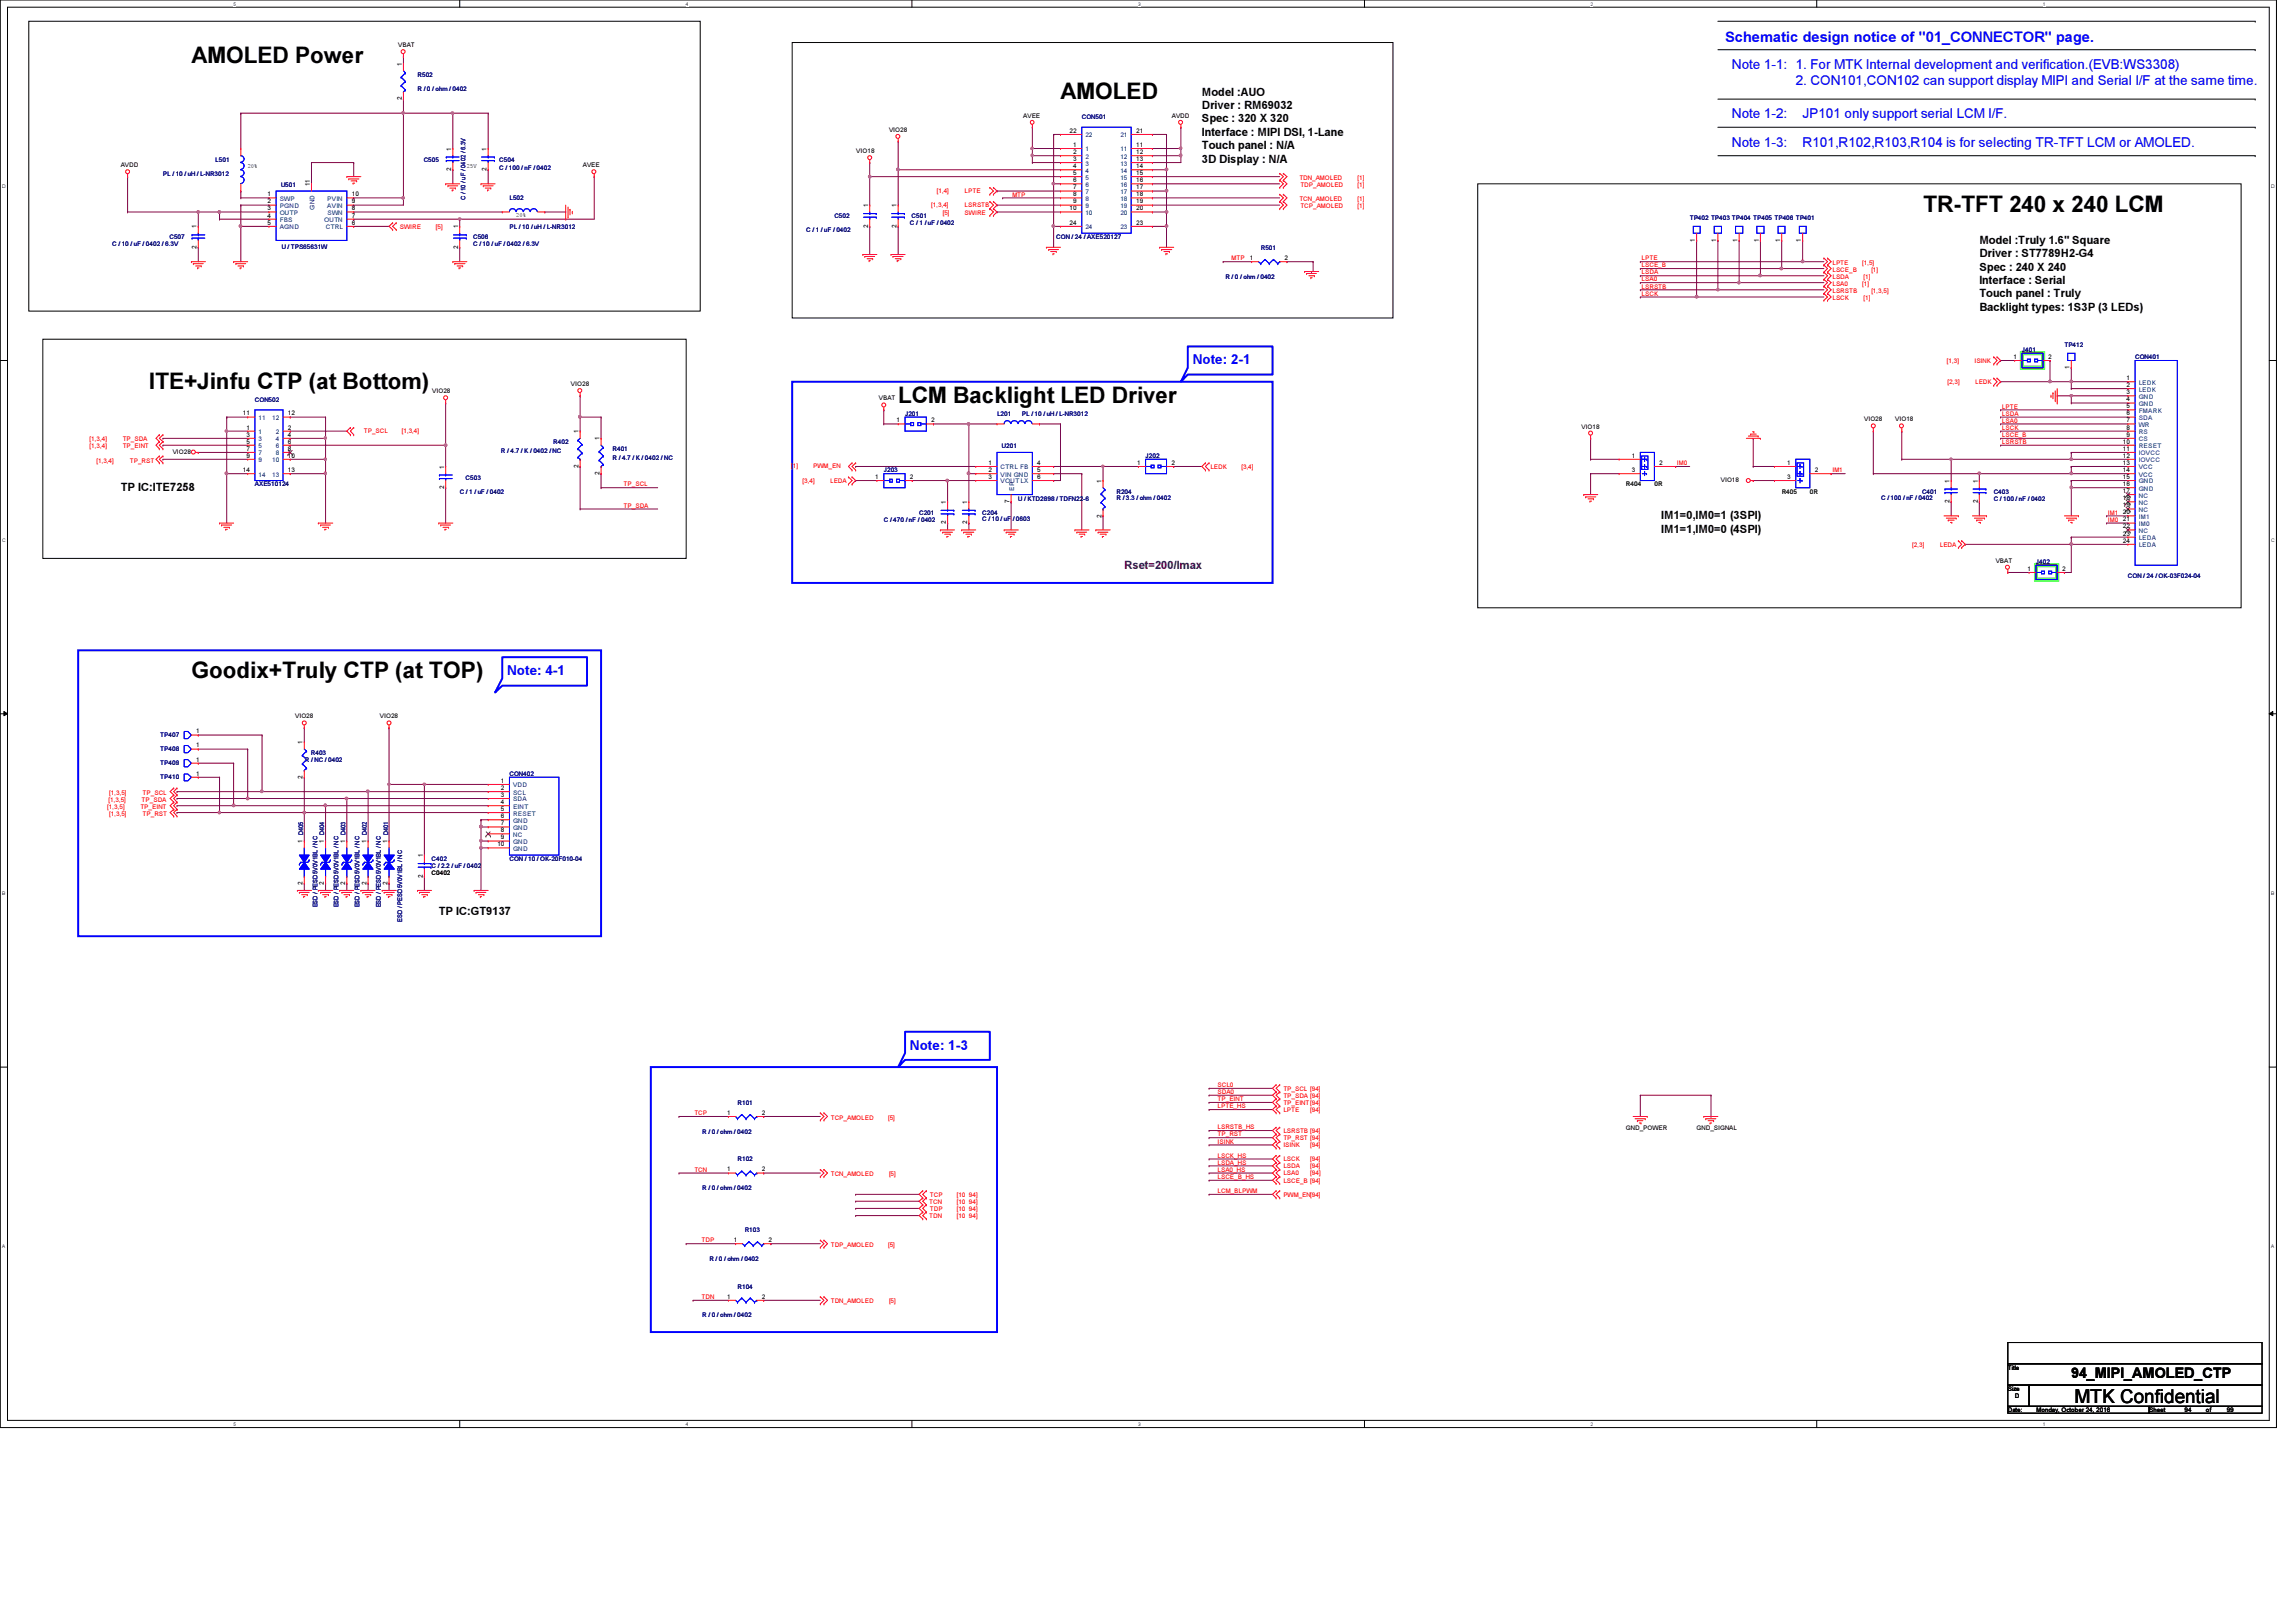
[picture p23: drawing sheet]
<svg xmlns="http://www.w3.org/2000/svg" width="297mm" height="210mm" viewBox="0 0 297 210" stroke-linecap="round" stroke-linejoin="round" font-family="sans-serif">
<defs><g id="words">
<g font-size="2.9">
<text x="24.8" y="8.2">AMOLED Power</text>
<text x="137.2" y="12.8">AMOLED</text>
<text x="248.8" y="27.4">TR-TFT 240 x 240 LCM</text>
<text x="19.3" y="50.3">ITE+Jinfu CTP (at Bottom)</text>
<text x="116.2" y="52.1">LCM Backlight LED Driver</text>
<text x="24.8" y="87.8">Goodix+Truly CTP (at TOP)</text>
</g>
<text font-size="2.5" x="268.4" y="181.6">MTK Confidential</text>
<text font-size="1.9" fill="#00f" x="223.2" y="5.5">Schematic design notice of &quot;01_CONNECTOR&quot; page.</text>
<text font-size="1.9" x="268" y="178.3">94_MIPI_AMOLED_CTP</text>
<g font-size="1.7" fill="#00f">
<text x="224.1" y="8.9">Note 1-1: 1. For MTK Internal development and verification.(EVB:WS3308)</text>
<text x="232.3" y="11">2. CON101,CON102 can support display MIPI and Serial I/F at the same time.</text>
<text x="224.1" y="15.3">Note 1-2:</text>
<text x="233.2" y="15.3">JP101 only support serial LCM I/F.</text>
<text x="224.1" y="19">Note 1-3:</text>
<text x="233.2" y="19">R101,R102,R103,R104 is for selecting TR-TFT LCM or AMOLED.</text>
<text x="154.3" y="47.2">Note: 2-1</text>
<text x="65.6" y="87.4">Note: 4-1</text>
<text x="117.7" y="135.8">Note: 1-3</text>
</g>
<g font-size="1.4">
<text x="155.5" y="12.4">Model :AUO</text>
<text x="155.5" y="14.1">Driver : RM69032</text>
<text x="155.5" y="15.8">Spec : 320 X 320</text>
<text x="155.5" y="17.6">Interface : MIPI DSI, 1-Lane</text>
<text x="155.5" y="19.3">Touch panel : N/A</text>
<text x="155.5" y="21">3D Display : N/A</text>
<text x="256.1" y="31.5">Model :Truly 1.6&quot; Square</text>
<text x="256.1" y="33.3">Driver : ST7789H2-G4</text>
<text x="256.1" y="35">Spec : 240 X 240</text>
<text x="256.1" y="36.7">Interface : Serial</text>
<text x="256.1" y="38.5">Touch panel : Truly</text>
<text x="256.1" y="40.2">Backlight types: 1S3P (3 LEDs)</text>
<text x="15.6" y="63.5">TP IC:ITE7258</text>
<text x="214.9" y="67.2">IM1=0,IM0=1 (3SPI)</text>
<text x="214.9" y="69">IM1=1,IM0=0 (4SPI)</text>
<text x="56.8" y="118.4">TP IC:GT9137</text>
</g>
<text font-size="1.4" fill="#400040" x="145.5" y="73.6">Rset=200/Imax</text>
<g font-size=".8">
<text x="51.5" y="6.1">VBAT</text>
<text x="52" y="8.5" transform="rotate(-90 52 8.5)">1</text>
<text x="52" y="13" transform="rotate(-90 52 13)">2</text>
<text x="115" y="17.1">VIO28</text>
<text x="132.4" y="15.2">AVEE</text>
<text x="138.4" y="17.2">22</text>
<text x="147" y="17.2">21</text>
<text x="151.6" y="15.2">AVDD</text>
<text x="15.6" y="21.5">AVDD</text>
<text x="32" y="21.7">20%</text>
<text x="58.4" y="22.1" transform="rotate(-90 58.4 22.1)">2</text>
<text x="58.4" y="19.5" transform="rotate(-90 58.4 19.5)">1</text>
<text x="60.4" y="21.7">25V</text>
<text x="62.9" y="22.1" transform="rotate(-90 62.9 22.1)">2</text>
<text x="62.9" y="19.5" transform="rotate(-90 62.9 19.5)">1</text>
<text x="75.4" y="21.5">AVEE</text>
<text x="110.8" y="19.8">VIO18</text>
<text x="138.9" y="19">1</text>
<text x="138.9" y="19.9">2</text>
<text x="138.9" y="20.8">3</text>
<text x="138.9" y="21.8">4</text>
<text x="138.9" y="22.6">5</text>
<text x="138.9" y="23.6">6</text>
<text x="147" y="19">11</text>
<text x="147" y="19.9">12</text>
<text x="147" y="20.8">13</text>
<text x="147" y="21.8">14</text>
<text x="147" y="22.6">15</text>
<text x="147" y="23.6">16</text>
<text x="25.4" y="29.5" transform="rotate(-90 25.4 29.5)">1</text>
<text x="34.6" y="25.4">1</text>
<text x="34.6" y="26.3">2</text>
<text x="34.6" y="27.2">3</text>
<text x="34.6" y="28.2">4</text>
<text x="34.6" y="29.1">5</text>
<text x="40.1" y="24.1" transform="rotate(-90 40.1 24.1)">11</text>
<text x="45.5" y="25.4">10</text>
<text x="45.5" y="26.3">9</text>
<text x="45.5" y="27.2">8</text>
<text x="45.5" y="28.2">7</text>
<text x="45.5" y="29.1">6</text>
<text x="59.3" y="29.5" transform="rotate(-90 59.3 29.5)">1</text>
<text x="66.8" y="28.1">20%</text>
<text x="112.3" y="29.5" transform="rotate(-90 112.3 29.5)">2</text>
<text x="112.3" y="26.8" transform="rotate(-90 112.3 26.8)">1</text>
<text x="116" y="29.5" transform="rotate(-90 116 29.5)">2</text>
<text x="116" y="26.8" transform="rotate(-90 116 26.8)">1</text>
<text x="138.4" y="27.2">10</text>
<text x="138.4" y="29.1">24</text>
<text x="138.9" y="26.3">9</text>
<text x="138.9" y="25.4">8</text>
<text x="138.9" y="24.5">7</text>
<text x="147" y="27.2">20</text>
<text x="147" y="26.3">19</text>
<text x="147" y="25.4">18</text>
<text x="147" y="24.5">17</text>
<text x="147" y="29.1">23</text>
<text x="25.4" y="32.2" transform="rotate(-90 25.4 32.2)">2</text>
<text x="59.3" y="32.2" transform="rotate(-90 59.3 32.2)">2</text>
<text x="161.7" y="33.7">1</text>
<text x="166.2" y="33.7">2</text>
<text x="219.3" y="31.3" transform="rotate(-90 219.3 31.3)">1</text>
<text x="222" y="31.3" transform="rotate(-90 222 31.3)">1</text>
<text x="224.8" y="31.3" transform="rotate(-90 224.8 31.3)">1</text>
<text x="227.5" y="31.3" transform="rotate(-90 227.5 31.3)">1</text>
<text x="230.3" y="31.3" transform="rotate(-90 230.3 31.3)">1</text>
<text x="233" y="31.3" transform="rotate(-90 233 31.3)">1</text>
<text x="260.5" y="46.4">1</text>
<text x="265" y="46.4">2</text>
<text x="267.8" y="47.8" transform="rotate(-90 267.8 47.8)">1</text>
<text x="31.4" y="53.8">11</text>
<text x="37.3" y="53.8">12</text>
<text x="55.9" y="50.9">VIO28</text>
<text x="73.9" y="50">VIO28</text>
<text x="113.7" y="51.8">VBAT</text>
<text x="275.1" y="49.2">1</text>
<text x="275.1" y="50.1">2</text>
<text x="275.1" y="51">3</text>
<text x="275.1" y="51.9">4</text>
<text x="275.1" y="52.8">5</text>
<text x="275.1" y="53.8">6</text>
<text x="22.3" y="58.8">VIO28</text>
<text x="31.9" y="55.6">1</text>
<text x="31.9" y="56.5">3</text>
<text x="31.9" y="57.4">5</text>
<text x="31.9" y="58.3">7</text>
<text x="31.9" y="59.2">9</text>
<text x="37.3" y="59.2">10</text>
<text x="37.3" y="58.3">8</text>
<text x="37.3" y="57.4">6</text>
<text x="37.3" y="56.5">4</text>
<text x="37.3" y="55.6">2</text>
<text x="74.8" y="56.1" transform="rotate(-90 74.8 56.1)">1</text>
<text x="77.6" y="57" transform="rotate(-90 77.6 57)">1</text>
<text x="116" y="54.7">1</text>
<text x="120.5" y="54.7">2</text>
<text x="204.6" y="55.5">VIO18</text>
<text x="211.1" y="59.2">1</text>
<text x="241.2" y="54.5">VIO28</text>
<text x="245.2" y="54.5">VIO18</text>
<text x="274.7" y="57.4">10</text>
<text x="274.7" y="58.3">11</text>
<text x="274.7" y="59.2">12</text>
<text x="275.1" y="54.7">7</text>
<text x="275.1" y="55.6">8</text>
<text x="275.1" y="56.5">9</text>
<text x="31.4" y="61.1">14</text>
<text x="37.3" y="61.1">13</text>
<text x="57.4" y="63.3" transform="rotate(-90 57.4 63.3)">2</text>
<text x="57.4" y="60.7" transform="rotate(-90 57.4 60.7)">1</text>
<text x="74.8" y="60.5" transform="rotate(-90 74.8 60.5)">2</text>
<text x="77.6" y="61.5" transform="rotate(-90 77.6 61.5)">2</text>
<text x="113.2" y="62">1</text>
<text x="117.7" y="62">2</text>
<text x="122.4" y="65.2" transform="rotate(-90 122.4 65.2)">1</text>
<text x="125.1" y="65.2" transform="rotate(-90 125.1 65.2)">1</text>
<text x="127.9" y="60.2">1</text>
<text x="127.9" y="61.1">2</text>
<text x="127.9" y="62">3</text>
<text x="130.6" y="65.1" transform="rotate(-90 130.6 65.1)">7</text>
<text x="134.2" y="60.2">4</text>
<text x="134.2" y="61.1">5</text>
<text x="134.2" y="62">6</text>
<text x="142.5" y="62.5" transform="rotate(-90 142.5 62.5)">1</text>
<text x="147.1" y="60.2">1</text>
<text x="151.6" y="60.2">2</text>
<text x="211.1" y="61.1">3</text>
<text x="214.7" y="60.2">2</text>
<text x="222.6" y="62.4">VIO18</text>
<text x="231.2" y="60.2">1</text>
<text x="231.2" y="62">3</text>
<text x="234.8" y="61.1">2</text>
<text x="252.2" y="65.1" transform="rotate(-90 252.2 65.1)">2</text>
<text x="252.2" y="62.5" transform="rotate(-90 252.2 62.5)">1</text>
<text x="255.9" y="65.1" transform="rotate(-90 255.9 65.1)">2</text>
<text x="255.9" y="62.5" transform="rotate(-90 255.9 62.5)">1</text>
<text x="274.7" y="60.2">13</text>
<text x="274.7" y="61.1">14</text>
<text x="274.7" y="62">15</text>
<text x="274.7" y="62.9">16</text>
<text x="274.7" y="63.8">17</text>
<text x="274.7" y="64.7">18</text>
<text x="274.7" y="65.7">19</text>
<text x="122.4" y="67.9" transform="rotate(-90 122.4 67.9)">2</text>
<text x="125.1" y="67.9" transform="rotate(-90 125.1 67.9)">2</text>
<text x="142.5" y="67" transform="rotate(-90 142.5 67)">2</text>
<text x="274.7" y="66.5">20</text>
<text x="274.7" y="67.5">21</text>
<text x="274.7" y="68.4">22</text>
<text x="274.7" y="69.3">23</text>
<text x="274.7" y="70.2">24</text>
<text x="258.2" y="72.8">VBAT</text>
<text x="262.3" y="73.9">1</text>
<text x="266.8" y="73.9">2</text>
<text x="25.4" y="94.9">1</text>
<text x="38.2" y="93">VIO28</text>
<text x="49.1" y="93">VIO28</text>
<text x="25.4" y="96.7">1</text>
<text x="25.4" y="98.6">1</text>
<text x="25.4" y="100.4">1</text>
<text x="39.2" y="100.8" transform="rotate(-90 39.2 100.8)">2</text>
<text x="39.2" y="96.3" transform="rotate(-90 39.2 96.3)">1</text>
<text x="64.8" y="101.3">1</text>
<text x="64.8" y="102.2">2</text>
<text x="64.8" y="103.1">3</text>
<text x="64.8" y="104.1">4</text>
<text x="64.8" y="104.9">5</text>
<text x="64.8" y="105.9">6</text>
<text x="64.8" y="106.8">7</text>
<text x="64.8" y="107.7">8</text>
<text x="39.2" y="109.1" transform="rotate(-90 39.2 109.1)">1 D405</text>
<text x="41.9" y="109.1" transform="rotate(-90 41.9 109.1)">1 D404</text>
<text x="44.7" y="109.1" transform="rotate(-90 44.7 109.1)">1 D403</text>
<text x="47.4" y="109.1" transform="rotate(-90 47.4 109.1)">1 D402</text>
<text x="50.1" y="109.1" transform="rotate(-90 50.1 109.1)">1 D401</text>
<text x="54.7" y="113.6" transform="rotate(-90 54.7 113.6)">2</text>
<text x="54.7" y="111" transform="rotate(-90 54.7 111)">1</text>
<text x="55.8" y="113.2">C0402</text>
<text x="64.3" y="109.5">10</text>
<text x="64.8" y="108.6">9</text>
<text x="39.2" y="114.5" transform="rotate(-90 39.2 114.5)">2</text>
<text x="41.9" y="114.5" transform="rotate(-90 41.9 114.5)">2</text>
<text x="44.7" y="114.5" transform="rotate(-90 44.7 114.5)">2</text>
<text x="47.4" y="114.5" transform="rotate(-90 47.4 114.5)">2</text>
<text x="50.1" y="114.5" transform="rotate(-90 50.1 114.5)">2</text>
<text x="94.1" y="144.3">1</text>
<text x="98.5" y="144.3">2</text>
<text x="210.4" y="146.2">GND_POWER</text>
<text x="219.5" y="146.2">GND_SIGNAL</text>
<text x="94.1" y="151.6">1</text>
<text x="98.5" y="151.6">2</text>
<text x="95" y="160.7">1</text>
<text x="99.4" y="160.7">2</text>
<text x="94.1" y="168.1">1</text>
<text x="98.5" y="168.1">2</text>
<text x="259.8" y="177.2">Title</text>
<text x="259.8" y="180">Size</text>
<text x="259.8" y="182.8">Date:</text>
<text x="260.6" y="180.9">D</text>
<text x="263.5" y="182.8">Monday, October 24, 2016</text>
<text x="278" y="182.8">Sheet</text>
<text x="282.6" y="182.8">94</text>
<text x="285.4" y="182.8">of</text>
<text x="288.1" y="182.8">99</text>
</g>
<g font-size=".8" fill="#000080">
<text x="54" y="9.9">R502</text>
<text x="54" y="11.8">R / 0 / ohm / 0402</text>
<text x="140" y="15.4">CON501</text>
<text x="21.1" y="22.7">PL / 10 / uH / L-NR3012</text>
<text x="27.9" y="20.9">L501</text>
<text x="54.8" y="20.9">C505</text>
<text x="64.6" y="20.9">C504</text>
<text x="64.6" y="22">C / 100 / nF / 0402</text>
<text x="36.4" y="24.2">U501</text>
<text x="60.2" y="25.9" transform="rotate(-90 60.2 25.9)">C / 10 / uF / 0402 / 6.3V</text>
<text x="65.9" y="25.9">L502</text>
<text x="65.9" y="29.7">PL / 10 / uH / L-NR3012</text>
<text x="107.9" y="28.2">C502</text>
<text x="117.7" y="29.1">C / 1 / uF / 0402</text>
<text x="117.9" y="28.2">C501</text>
<text x="218.6" y="28.4">TP402 TP403 TP404 TP405 TP406 TP401</text>
<text x="14.5" y="31.8">C / 10 / uF / 0402 / 6.3V</text>
<text x="21.9" y="30.9">C507</text>
<text x="36.4" y="32.2">U / TPS65631W</text>
<text x="61.2" y="30.9">C506</text>
<text x="61.2" y="31.8">C / 10 / uF / 0402 / 6.3V</text>
<text x="104.3" y="30.1">C / 1 / uF / 0402</text>
<text x="136.6" y="30.9">CON / 24 / AXE520127</text>
<text x="163.1" y="32.3">R501</text>
<text x="158.5" y="36.1">R / 0 / ohm / 0402</text>
<text x="261.6" y="45.6">J401</text>
<text x="267.1" y="44.9">TP412</text>
<text x="276.2" y="46.5">CON401</text>
<text x="33" y="52">CON502</text>
<text x="117.1" y="53.8">J201</text>
<text x="129" y="53.8">L201</text>
<text x="132.2" y="53.8">PL / 10 / uH / L-NR3012</text>
<text x="64.8" y="58.6">R / 4.7 / K / 0402 / NC</text>
<text x="71.6" y="57.5">R402</text>
<text x="79.2" y="58.4">R401</text>
<text x="79.2" y="59.5">R / 4.7 / K / 0402 / NC</text>
<text x="129.6" y="58">U201</text>
<text x="148.2" y="59.3">J202</text>
<text x="33" y="62.9">AXE510124</text>
<text x="59.5" y="63.9">C / 1 / uF / 0402</text>
<text x="60.2" y="62.1">C503</text>
<text x="114.3" y="61.1">J203</text>
<text x="131.7" y="64.8">U / KTD2898 / TDFN22-6</text>
<text x="144.4" y="63.9">R204</text>
<text x="144.4" y="64.7">R / 3.3 / ohm / 0402</text>
<text x="243.4" y="64.7">C / 100 / nF / 0402</text>
<text x="248.7" y="63.9">C401</text>
<text x="257.9" y="63.9">C403</text>
<text x="257.9" y="64.8">C / 100 / nF / 0402</text>
<text x="114.3" y="67.5">C / 470 / nF / 0402</text>
<text x="118.9" y="66.6">C201</text>
<text x="127.1" y="66.6">C204</text>
<text x="127.1" y="67.4">C / 10 / uF / 0603</text>
<text x="263.4" y="73">J402</text>
<text x="275.3" y="74.8">CON / 24 / OK-03F024-04</text>
<text x="20.7" y="95.3">TP407</text>
<text x="20.7" y="97.2">TP408</text>
<text x="20.7" y="99">TP409</text>
<text x="20.7" y="100.8">TP410</text>
<text x="39.5" y="98.6">R / NC / 0402</text>
<text x="40.2" y="97.7">R403</text>
<text x="65.9" y="100.5">CON402</text>
<text x="55.8" y="111.4">C402</text>
<text x="55.8" y="112.4">C / 2.2 / uF / 0402</text>
<text x="65.9" y="111.4">CON / 10 / OK-20F010-04</text>
<text x="41.1" y="117.4" transform="rotate(-90 41.1 117.4)">ESD / PESD5V0V1BL / NC</text>
<text x="43.8" y="117.4" transform="rotate(-90 43.8 117.4)">ESD / PESD5V0V1BL / NC</text>
<text x="46.5" y="117.4" transform="rotate(-90 46.5 117.4)">ESD / PESD5V0V1BL / NC</text>
<text x="49.3" y="117.4" transform="rotate(-90 49.3 117.4)">ESD / PESD5V0V1BL / NC</text>
<text x="52" y="119.3" transform="rotate(-90 52 119.3)">ESD / PESD5V0V1BL / NC</text>
<text x="95.4" y="143">R101</text>
<text x="90.8" y="146.7">R / 0 / ohm / 0402</text>
<text x="90.8" y="154.1">R / 0 / ohm / 0402</text>
<text x="95.4" y="150.3">R102</text>
<text x="96.3" y="159.4">R103</text>
<text x="91.8" y="163.2">R / 0 / ohm / 0402</text>
<text x="95.4" y="166.8">R104</text>
<text x="90.8" y="170.5">R / 0 / ohm / 0402</text>
</g>
<g font-size=".8" fill="#004080">
<text x="140.4" y="17.8">22</text>
<text x="144.9" y="17.8">21</text>
<text x="140.4" y="19.6">1</text>
<text x="140.4" y="20.5">2</text>
<text x="140.4" y="21.4">3</text>
<text x="140.4" y="22.4">4</text>
<text x="140.4" y="23.2">5</text>
<text x="144.9" y="19.6">11</text>
<text x="144.9" y="20.5">12</text>
<text x="144.9" y="21.4">13</text>
<text x="144.9" y="22.4">14</text>
<text x="144.9" y="23.2">15</text>
<text x="36.2" y="26">SWP</text>
<text x="36.2" y="26.9">PGND</text>
<text x="36.2" y="27.8">OUTP</text>
<text x="36.2" y="28.7">FBS</text>
<text x="36.2" y="29.7">AGND</text>
<text x="40.7" y="27.1" transform="rotate(-90 40.7 27.1)">GND</text>
<text x="41.9" y="28.7">OUTN</text>
<text x="42.2" y="29.7">CTRL</text>
<text x="42.3" y="26">PVIN</text>
<text x="42.3" y="26.9">AVIN</text>
<text x="42.4" y="27.8">SWN</text>
<text x="140.4" y="24.2">6</text>
<text x="140.4" y="27.8">10</text>
<text x="140.4" y="26.9">9</text>
<text x="140.4" y="26">8</text>
<text x="140.4" y="25.1">7</text>
<text x="140.4" y="29.7">24</text>
<text x="144.9" y="24.2">16</text>
<text x="144.9" y="27.8">20</text>
<text x="144.9" y="26.9">19</text>
<text x="144.9" y="26">18</text>
<text x="144.9" y="25.1">17</text>
<text x="144.9" y="29.7">23</text>
<text x="276.7" y="49.8">LEDK</text>
<text x="276.7" y="50.7">LEDK</text>
<text x="276.7" y="51.6">GND</text>
<text x="276.7" y="52.5">GND</text>
<text x="276.7" y="53.4">FMARK</text>
<text x="33.4" y="56.2">1</text>
<text x="33.4" y="57.1">3</text>
<text x="33.4" y="58">5</text>
<text x="33.4" y="58.9">7</text>
<text x="33.4" y="59.8">9</text>
<text x="33.4" y="54.4">11</text>
<text x="35.2" y="59.8">10</text>
<text x="35.2" y="54.4">12</text>
<text x="35.7" y="58.9">8</text>
<text x="35.7" y="58">6</text>
<text x="35.7" y="57.1">4</text>
<text x="35.7" y="56.2">2</text>
<text x="276.7" y="54.4">SDA</text>
<text x="276.7" y="55.2">WR</text>
<text x="276.7" y="56.2">RS</text>
<text x="276.7" y="57.1">CS</text>
<text x="276.7" y="58">RESET</text>
<text x="276.7" y="58.9">IOVCC</text>
<text x="276.7" y="59.8">IOVCC</text>
<text x="33.4" y="61.7">14</text>
<text x="35.2" y="61.7">13</text>
<text x="129.5" y="60.7">CTRL FB</text>
<text x="129.5" y="61.7">VIN GND</text>
<text x="129.5" y="62.6">VOUT LX</text>
<text x="131.2" y="63.5" transform="rotate(-90 131.2 63.5)">EP</text>
<text x="276.7" y="60.7">VCC</text>
<text x="276.7" y="61.7">VCC</text>
<text x="276.7" y="62.6">GND</text>
<text x="276.7" y="63.5">GND</text>
<text x="276.7" y="64.4">NC</text>
<text x="276.7" y="65.3">NC</text>
<text x="276.7" y="66.3">NC</text>
<text x="276.7" y="67.1">IM1</text>
<text x="276.7" y="68.1">IM0</text>
<text x="276.7" y="69">NC</text>
<text x="276.7" y="69.9">LEDA</text>
<text x="276.7" y="70.8">LEDA</text>
<text x="66.4" y="101.9">VDD</text>
<text x="66.4" y="102.8">SCL</text>
<text x="66.4" y="103.7">SDA</text>
<text x="66.4" y="104.6">EINT</text>
<text x="66.4" y="105.5">RESET</text>
<text x="66.4" y="106.5">GND</text>
<text x="66.4" y="107.4">GND</text>
<text x="66.4" y="109.2">GND</text>
<text x="66.4" y="110.1">GND</text>
<text x="66.4" y="108.3">NC</text>
</g>
<g font-size=".8" fill="#f00">
<text x="168.1" y="23.3">TDN_AMOLED</text>
<text x="175.6" y="23.3">[1]</text>
<text x="51.7" y="29.6">SWIRE</text>
<text x="56.4" y="29.6">[5]</text>
<text x="120.5" y="26.8">[1,3,4]</text>
<text x="121.2" y="25">[1,4]</text>
<text x="122" y="27.8">[5]</text>
<text x="124.8" y="27.8">SWIRE</text>
<text x="124.8" y="25">LPTE</text>
<text x="124.8" y="26.8">LSRSTB</text>
<text x="131" y="25.4">MTP</text>
<text x="168.1" y="26">TCN_AMOLED</text>
<text x="168.2" y="24.2">TDP_AMOLED</text>
<text x="168.2" y="26.9">TCP_AMOLED</text>
<text x="175.6" y="26">[1]</text>
<text x="175.6" y="24.2">[1]</text>
<text x="175.6" y="26.9">[1]</text>
<text x="159.3" y="33.7">MTP</text>
<text x="212.4" y="35.5">LSDA</text>
<text x="212.4" y="33.7">LPTE</text>
<text x="212.4" y="34.6">LSCE_B</text>
<text x="237.1" y="35.2">LSCE_B</text>
<text x="237.1" y="34.2">LPTE</text>
<text x="240.9" y="34.2">[1,5]</text>
<text x="242.1" y="35.2">[1]</text>
<text x="212.4" y="36.4">LSA0</text>
<text x="212.4" y="37.3">LSRSTB</text>
<text x="212.4" y="38.3">LSCK</text>
<text x="237.1" y="36.1">LSDA</text>
<text x="237.1" y="37.9">LSRSTB</text>
<text x="237.1" y="38.8">LSCK</text>
<text x="237.1" y="37">LSA0</text>
<text x="240.9" y="37">[1]</text>
<text x="241.1" y="36.1">[1]</text>
<text x="241.1" y="38.8">[1]</text>
<text x="242.1" y="37.9">[1,3,5]</text>
<text x="251.9" y="46.9">[1,3]</text>
<text x="255.4" y="46.9">ISINK</text>
<text x="252" y="49.7">[2,3]</text>
<text x="255.5" y="49.7">LEDK</text>
<text x="259" y="52.9">LPTE</text>
<text x="259" y="53.8">LSDA</text>
<text x="11.6" y="57.1">[1,3,4]</text>
<text x="11.6" y="58">[1,3,4]</text>
<text x="12.5" y="59.9">[1,3,4]</text>
<text x="15.9" y="57.1">TP_SDA</text>
<text x="15.9" y="58">TP_EINT</text>
<text x="16.8" y="59.9">TP_RST</text>
<text x="47.1" y="56.1">TP_SCL</text>
<text x="52" y="56.1">[1,3,4]</text>
<text x="259" y="54.7">LSA0</text>
<text x="259" y="55.6">LSCK</text>
<text x="259" y="57.4">LSRSTB</text>
<text x="259" y="56.6">LSCE_B</text>
<text x="80.7" y="65.7">TP_SDA</text>
<text x="80.7" y="62.9">TP_SCL</text>
<text x="102.4" y="60.6">[1]</text>
<text x="103.8" y="62.5">[3,4]</text>
<text x="105.2" y="60.6">PWM_EN</text>
<text x="107.4" y="62.5">LEDA</text>
<text x="156.6" y="60.7">LEDK</text>
<text x="160.6" y="60.7">[3,4]</text>
<text x="217" y="60.2">IM0</text>
<text x="237.1" y="61.1">IM1</text>
<text x="247.4" y="70.7">[2,3]</text>
<text x="250.9" y="70.7">LEDA</text>
<text x="272.7" y="66.6">IM1</text>
<text x="272.7" y="67.5">IM0</text>
<text x="13.9" y="104.6">[1,3,5]</text>
<text x="14.1" y="103.8">[1,3,5]</text>
<text x="14.1" y="102.8">[1,3,5]</text>
<text x="14.1" y="105.6">[1,3,5]</text>
<text x="18.2" y="104.6">TP_EINT</text>
<text x="18.3" y="103.8">TP_SDA</text>
<text x="18.5" y="102.8">TP_SCL</text>
<text x="18.5" y="105.6">TP_RST</text>
<text x="157.5" y="140.7">SCL0</text>
<text x="157.5" y="141.6">SDA0</text>
<text x="157.5" y="142.5">TP_EINT</text>
<text x="157.5" y="143.4">LPTE_HS</text>
<text x="166" y="141.1">TP_SCL [94]</text>
<text x="166" y="142.1">TP_SDA [94]</text>
<text x="166" y="143">TP_EINT[94]</text>
<text x="166" y="143.9">LPTE</text>
<text x="169.5" y="143.9">[94]</text>
<text x="89.8" y="144.3">TCP</text>
<text x="107.5" y="144.9">TCP_AMOLED</text>
<text x="114.9" y="144.9">[5]</text>
<text x="157.5" y="146.1">LSRSTB_HS</text>
<text x="157.5" y="147.1">TP_RST</text>
<text x="157.5" y="148">ISINK</text>
<text x="157.5" y="149.8">LSCK_HS</text>
<text x="166" y="146.6">LSRSTB [94]</text>
<text x="166" y="147.5">TP_RST [94]</text>
<text x="166" y="148.5">ISINK</text>
<text x="169.5" y="148.5">[94]</text>
<text x="89.8" y="151.6">TCN</text>
<text x="107.5" y="152.2">TCN_AMOLED</text>
<text x="115" y="152.2">[5]</text>
<text x="120.2" y="155.8">TCN</text>
<text x="120.3" y="154.9">TCP</text>
<text x="123.8" y="155.8">[10 94]</text>
<text x="123.8" y="154.9">[10 94]</text>
<text x="157.5" y="150.7">LSDA_HS</text>
<text x="157.5" y="151.6">LSA0_HS</text>
<text x="157.5" y="152.6">LSCE_B_HS</text>
<text x="157.5" y="154.4">LCM_BLPWM</text>
<text x="166" y="150.3">LSCK</text>
<text x="166" y="151.2">LSDA</text>
<text x="166" y="152.1">LSA0</text>
<text x="166" y="153">LSCE_B [94]</text>
<text x="166" y="154.9">PWM_EN[94]</text>
<text x="169.5" y="150.3">[94]</text>
<text x="169.5" y="151.2">[94]</text>
<text x="169.5" y="152.1">[94]</text>
<text x="90.8" y="160.8">TDP</text>
<text x="107.5" y="161.3">TDP_AMOLED</text>
<text x="114.9" y="161.3">[5]</text>
<text x="120.2" y="157.6">TDN</text>
<text x="120.3" y="156.7">TDP</text>
<text x="123.8" y="157.6">[10 94]</text>
<text x="123.8" y="156.7">[10 94]</text>
<text x="90.8" y="168.1">TDN</text>
<text x="107.5" y="168.7">TDN_AMOLED</text>
<text x="115" y="168.7">[5]</text>
</g>
<g font-size=".8" fill="#008000">
<text x="210.4" y="62.9">R404</text>
<text x="214" y="62.9">0R</text>
<text x="230.5" y="63.9">R405</text>
<text x="234.1" y="63.9">0R</text>
</g>
<g font-size=".6">
<text x="30.2" y=".7">5</text>
<text x="88.7" y=".7">4</text>
<text x="147.2" y=".7">3</text>
<text x="205.8" y=".7">2</text>
<text x="264.3" y=".7">1</text>
<text x=".3" y="24.4">D</text>
<text x="293.8" y="24.4">D</text>
<text x=".3" y="70.1">C</text>
<text x="293.8" y="70.1">C</text>
<text x=".3" y="115.8">B</text>
<text x="293.8" y="115.8">B</text>
<text x=".3" y="161.5">A</text>
<text x="293.8" y="161.5">A</text>
<text x="30.2" y="184.5">5</text>
<text x="88.7" y="184.5">4</text>
<text x="147.2" y="184.5">3</text>
<text x="205.8" y="184.5">2</text>
<text x="264.3" y="184.5">1</text>
</g>
</g></defs>
<path d="M0 0h294.5v184.7h-294.5zM1 .9h292.6v182.9h-292.6z" fill="none" stroke="#000" stroke-width=".13"/>
<g fill="#fff">
<path d="M30.2 .1h.4v.7h-.4z"/>
<path d="M30.2 183.9h.4v.8h-.4z"/>
</g>
<path d="M59.5 0v.9M59.5 183.8v.9" fill="none" stroke="#000" stroke-width=".13"/>
<g fill="#fff">
<path d="M88.7 .1h.4v.7h-.4z"/>
<path d="M88.7 183.9h.4v.8h-.4z"/>
</g>
<path d="M118 0v.9M118 183.8v.9" fill="none" stroke="#000" stroke-width=".13"/>
<g fill="#fff">
<path d="M147.2 .1h.4v.7h-.4z"/>
<path d="M147.2 183.9h.4v.8h-.4z"/>
</g>
<path d="M176.5 0v.9M176.5 183.8v.9" fill="none" stroke="#000" stroke-width=".13"/>
<g fill="#fff">
<path d="M205.8 .1h.3v.7h-.3z"/>
<path d="M205.8 183.9h.3v.8h-.3z"/>
</g>
<path d="M235 0v.9M235 183.8v.9" fill="none" stroke="#000" stroke-width=".13"/>
<g fill="#fff">
<path d="M264.3 .1h.3v.7h-.3z"/>
<path d="M264.3 183.9h.3v.8h-.3z"/>
<path d="M.3 23.8h.5v.7h-.5z"/>
<path d="M293.8 23.8h.5v.7h-.5z"/>
<path d="M.3 69.5h.5v.7h-.5z"/>
<path d="M293.8 69.5h.5v.7h-.5z"/>
</g>
<path d="M0 46.7h1M293.6 46.7h.9" fill="none" stroke="#000" stroke-width=".13"/>
<g fill="#fff">
<path d="M.3 115.2h.4v.8h-.4z"/>
<path d="M293.8 115.2h.5v.8h-.5z"/>
</g>
<path d="M0 92.4h1M.5 92.1l.5 .3-.5 .2zM293.6 92.4l.4-.3v.5zM293.6 92.4h.9" fill="none" stroke="#000" stroke-width=".13"/>
<path d="M.5 92.1l.5 .3-.5 .2zM293.6 92.4l.4-.3v.5z" fill="#000"/>
<g fill="#fff">
<path d="M.3 161h.4v.7h-.4z"/>
<path d="M293.8 161h.4v.7h-.4z"/>
</g>
<g fill="none" stroke="#000" stroke-width=".13">
<path d="M3.7 2.8h86.9v37.5h-86.9zM102.5 5.5h77.7v35.6h-77.7zM222.2 2.8h69.6M222.2 6.4h69.6M222.2 12.8h69.6M222.2 16.5h69.6M291.8 2.8h.1M291.8 6.4h.1M291.8 12.8h.1M291.8 16.5h.1M191.2 23.8h98.7v54.9h-98.7zM222.2 20.2h69.6"/>
<path d="M291.8 20.2h.1M5.5 43.9h83.3v28.4h-83.3zM0 138.1h1M293.6 138.1h.9"/>
</g>
<path d="M102.5 49.4h62.1v26h-62.1zM153.7 44.8h10.9v3.7h-10.9l-.9 .9 .9-1.8zM10.1 84.2h67.7v37h-67.7zM65 85h10.9v3.7h-10.9l-1 .9 1-1.8zM84.2 138.1h44.8v34.3h-44.8zM117.1 133.5h11v3.7h-11l-.9 .9 .9-1.8z" fill="none" stroke="#00f" stroke-width=".25"/>
<path d="M261.6 45.7h2.7v1.9h-2.7zM263.4 73.2h2.7v1.8h-2.7z" fill="none" stroke="#0f0" stroke-width=".51"/>
<g fill="none" stroke="#800040" stroke-width=".13">
<path d="M57.7 57.6h.1M57.7 57.6v2.8M242.4 55.8h.1M242.4 55.8v5.5M246 55.8h.1M246 59.4h.1M246 55.8v3.6M246 59.4h6.4M258.8 53h.1M258.8 54.9h.1M258.8 55.8h.1M258.8 57.6h.1"/>
<path d="M258.8 56.7h.1M258.8 54h.1M258.8 53h16.5M258.8 54.9h16.5M258.8 55.8h16.5M258.8 57.6h16.5M258.8 56.7h16.5M258.8 54h16.5M268 59.4h.1M268 58.5h.1M268 51.2h.1M268 50.3h.1"/>
<path d="M268 59.4h7.3M268 51.2v1M268 58.5v.9M268 50.3h7.3M268 51.2h7.3M57.7 63.1h.1M57.7 63.1v4.6M39.4 94.2h.1M39.4 94.2v1.8M50.3 101.5h.1M50.3 101.5v7.3"/>
</g>
<path d="M267.8 51.1h.3v.2h-.3z" fill-rule="evenodd" fill="#f0f"/>
<path d="M267.8 51.1h.3v.2h-.3z" fill="none" stroke="#f0f" stroke-width=".13"/>
<path d="M268 49.4h.1M268 58.5h.1M268 52.2h.1M268 49.4v.9M268 58.5h7.3M268 52.2h7.3M256.1 64.9h.1M256.1 61.3h.1M256.1 64.9v1.9M256.1 61.3h11.9" fill="none" stroke="#800040" stroke-width=".13"/>
<path d="M267.8 61.1h.3v.3h-.3z" fill-rule="evenodd" fill="#f0f"/>
<path d="M267.8 61.1h.3v.3h-.3z" fill="none" stroke="#f0f" stroke-width=".13"/>
<path d="M255.9 61.1h.3v.3h-.3z" fill-rule="evenodd" fill="#f0f"/>
<path d="M255.9 61.1h.3v.3h-.3z" fill="none" stroke="#f0f" stroke-width=".13"/>
<path d="M252.4 59.4h.1M252.4 59.4v2.8M252.4 59.4h15.6M252.4 64.9h.1M252.4 64.9v1.9M268 61.3h.1M268 60.4h.1M268 61.3h7.3M268 60.4v.9M268 60.4h7.3" fill="none" stroke="#800040" stroke-width=".13"/>
<path d="M267.8 59.3h.3v.3h-.3z" fill-rule="evenodd" fill="#f0f"/>
<path d="M267.8 59.3h.3v.3h-.3z" fill="none" stroke="#f0f" stroke-width=".13"/>
<path d="M252.3 59.3h.2v.3h-.2z" fill-rule="evenodd" fill="#f0f"/>
<path d="M252.3 59.3h.2v.3h-.2z" fill="none" stroke="#f0f" stroke-width=".13"/>
<path d="M268 70.4h.1M268 69.5h.1M268 70.4h7.3M268 69.5v.9" fill="none" stroke="#800040" stroke-width=".13"/>
<path d="M267.8 70.3h.3v.2h-.3z" fill-rule="evenodd" fill="#f0f"/>
<path d="M267.8 70.3h.3v.2h-.3z" fill="none" stroke="#f0f" stroke-width=".13"/>
<path d="M265.2 49.4h.1M265.2 49.4h2.8M242.4 61.3h.1M242.4 61.3h13.7M256.1 61.3h.1M256.1 61.3v.9M268 69.5h.1M268 69.5h7.3" fill="none" stroke="#800040" stroke-width=".13"/>
<path d="M267.8 49.2h.3v.3h-.3z" fill-rule="evenodd" fill="#f0f"/>
<path d="M267.8 49.2h.3v.3h-.3z" fill="none" stroke="#f0f" stroke-width=".13"/>
<path d="M265.1 49.2h.2v.3h-.2z" fill-rule="evenodd" fill="#f0f"/>
<path d="M265.1 49.2h.2v.3h-.2z" fill="none" stroke="#f0f" stroke-width=".13"/>
<path d="M268 63.1h.1M268 63.1v3.7M268 63.1h7.3" fill="none" stroke="#800040" stroke-width=".13"/>
<path d="M267.8 62.9h.3v.3h-.3z" fill-rule="evenodd" fill="#f0f"/>
<path d="M267.8 62.9h.3v.3h-.3z" fill="none" stroke="#f0f" stroke-width=".13"/>
<g fill="none" stroke="#800040" stroke-width=".13">
<path d="M205.8 56.7h.1M205.8 59.4h.1M205.8 56.7v2.7M205.8 59.4h3.7M226.8 56.7h.1M226.8 56.7v3.7M266.1 51.2h.1M266.1 51.2h1.9M268 49.4h.1M268 47.6h.1M268 47.6v1.8M268 49.4h7.3"/>
<path d="M205.8 61.3h.1M205.8 61.3v2.7M205.8 61.3h3.7M216.8 60.4h.1M216.8 60.4h1.8M226.8 60.4h.1M226.8 62.2h.1M226.8 62.2h2.8M226.8 60.4h2.8M236.9 61.3h.1M236.9 61.3h1.8M268 62.2h.1"/>
<path d="M268 62.2v.9M268 62.2h7.3M272.5 66.8h.1M272.5 67.7h.1M272.5 66.8h2.8M272.5 67.7h2.8M50.3 94.2h.1M50.3 94.2v7.3M39.4 100.6h.1M39.4 100.6v4.6M50.3 101.5h.1M50.3 101.5h4.6"/>
<path d="M54.9 113.4h.1M54.9 101.5h.1M54.9 101.5v9.2M54.9 113.4v1.8"/>
</g>
<path d="M50.2 101.4h.2v.2h-.2z" fill-rule="evenodd" fill="#f0f"/>
<path d="M50.2 101.4h.2v.2h-.2z" fill="none" stroke="#f0f" stroke-width=".13"/>
<path d="M62.2 108.8h.1M62.2 106.1h.1M62.2 108.8h1M62.2 106.1v.9" fill="none" stroke="#800040" stroke-width=".13"/>
<path d="M62.1 106.8h.2v.3h-.2z" fill-rule="evenodd" fill="#f0f"/>
<path d="M62.1 106.8h.2v.3h-.2z" fill="none" stroke="#f0f" stroke-width=".13"/>
<path d="M42.1 104.3h.1M42.1 104.3h21.1M62.2 107h.1M62.2 106.1h.1M62.2 107h1M62.2 106.1h1" fill="none" stroke="#800040" stroke-width=".13"/>
<path d="M42 104.1h.2v.2h-.2z" fill-rule="evenodd" fill="#f0f"/>
<path d="M42 104.1h.2v.2h-.2z" fill="none" stroke="#f0f" stroke-width=".13"/>
<path d="M62.2 109.7h.1M62.2 107h.1M62.2 109.7h1M62.2 107v1.8" fill="none" stroke="#800040" stroke-width=".13"/>
<path d="M62.1 106.8h.2v.3h-.2z" fill-rule="evenodd" fill="#f0f"/>
<path d="M62.1 106.8h.2v.3h-.2z" fill="none" stroke="#f0f" stroke-width=".13"/>
<path d="M42.1 104.3h.1M42.1 104.3v4.5" fill="none" stroke="#800040" stroke-width=".13"/>
<path d="M42 104.1h.2v.2h-.2z" fill-rule="evenodd" fill="#f0f"/>
<path d="M42 104.1h.2v.2h-.2z" fill="none" stroke="#f0f" stroke-width=".13"/>
<path d="M44.9 103.3h.1M44.9 103.3v5.5M54.9 101.5h.1M54.9 101.5h8.3" fill="none" stroke="#800040" stroke-width=".13"/>
<path d="M54.8 101.4h.2v.2h-.2z" fill-rule="evenodd" fill="#f0f"/>
<path d="M54.8 101.4h.2v.2h-.2z" fill="none" stroke="#f0f" stroke-width=".13"/>
<path d="M30.2 104.3h.1M30.2 104.3h11.9M39.4 105.2h.1M39.4 105.2v3.6M44.9 103.3h.1M44.9 103.3h18.3M47.6 102.4h.1M47.6 102.4v6.4M47.6 102.4h15.6" fill="none" stroke="#800040" stroke-width=".13"/>
<path d="M30.1 104.1h.2v.2h-.2z" fill-rule="evenodd" fill="#f0f"/>
<path d="M30.1 104.1h.2v.2h-.2z" fill="none" stroke="#f0f" stroke-width=".13"/>
<path d="M32 103.3h.1M32 103.3h12.9" fill="none" stroke="#800040" stroke-width=".13"/>
<path d="M44.7 103.2h.2v.3h-.2z" fill-rule="evenodd" fill="#f0f"/>
<path d="M44.7 103.2h.2v.3h-.2z" fill="none" stroke="#f0f" stroke-width=".13"/>
<path d="M31.9 103.2h.3v.3h-.3z" fill-rule="evenodd" fill="#f0f"/>
<path d="M31.9 103.2h.3v.3h-.3z" fill="none" stroke="#f0f" stroke-width=".13"/>
<path d="M33.9 102.4h.1M33.9 102.4h13.7" fill="none" stroke="#800040" stroke-width=".13"/>
<path d="M47.4 102.3h.3v.2h-.3z" fill-rule="evenodd" fill="#f0f"/>
<path d="M47.4 102.3h.3v.2h-.3z" fill="none" stroke="#f0f" stroke-width=".13"/>
<path d="M33.7 102.3h.3v.2h-.3z" fill-rule="evenodd" fill="#f0f"/>
<path d="M33.7 102.3h.3v.2h-.3z" fill="none" stroke="#f0f" stroke-width=".13"/>
<path d="M39.4 105.2h.1M39.4 114.3h.1M39.4 105.2h23.8M39.4 114.3v.9M42.1 114.3h.1M42.1 114.3v.9M47.6 114.3h.1M47.6 114.3v.9M50.3 114.3h.1M50.3 114.3v.9M62.2 108.8h.1M62.2 108.8v.9" fill="none" stroke="#800040" stroke-width=".13"/>
<path d="M62.1 109.6h.2v.2h-.2z" fill-rule="evenodd" fill="#f0f"/>
<path d="M62.1 109.6h.2v.2h-.2z" fill="none" stroke="#f0f" stroke-width=".13"/>
<path d="M62.1 108.7h.2v.2h-.2z" fill-rule="evenodd" fill="#f0f"/>
<path d="M62.1 108.7h.2v.2h-.2z" fill="none" stroke="#f0f" stroke-width=".13"/>
<g fill="none" stroke="#800040" stroke-width=".13">
<path d="M212.2 35.7h.1M212.2 36.6h.1M212.2 37.5h.1M212.2 38.4h.1M212.2 35.7h15.5M212.2 36.6h12.8M212.2 37.5h10M212.2 38.4h7.3M233.2 33.9h.1M233.2 33.9h2.8M254.3 70.4h.1M254.3 70.4h13.7"/>
<path d="M259.8 74.1h.1M259.8 74.1h2.7M267.1 74.1h.1M268 70.4h.1M268 70.4v3.7h-.9M44.9 114.3h.1M44.9 114.3v.9"/>
</g>
<path d="M233.1 33.7h.2v.2h-.2z" fill-rule="evenodd" fill="#f0f"/>
<path d="M233.1 33.7h.2v.2h-.2z" fill="none" stroke="#f0f" stroke-width=".13"/>
<path d="M225 36.6h.1M225 36.6h11" fill="none" stroke="#800040" stroke-width=".13"/>
<path d="M224.9 36.4h.2v.3h-.2z" fill-rule="evenodd" fill="#f0f"/>
<path d="M224.9 36.4h.2v.3h-.2z" fill="none" stroke="#f0f" stroke-width=".13"/>
<path d="M219.5 38.4h.1M219.5 38.4h16.5" fill="none" stroke="#800040" stroke-width=".13"/>
<path d="M219.4 38.3h.2v.2h-.2z" fill-rule="evenodd" fill="#f0f"/>
<path d="M219.4 38.3h.2v.2h-.2z" fill="none" stroke="#f0f" stroke-width=".13"/>
<path d="M222.2 37.5h.1M222.2 37.5h13.8" fill="none" stroke="#800040" stroke-width=".13"/>
<path d="M222.1 37.4h.3v.2h-.3z" fill-rule="evenodd" fill="#f0f"/>
<path d="M222.1 37.4h.3v.2h-.3z" fill="none" stroke="#f0f" stroke-width=".13"/>
<path d="M212.2 33.9h.1M212.2 34.8h.1M212.2 33.9h21M212.2 34.8h23.8M230.5 34.8h.1" fill="none" stroke="#800040" stroke-width=".13"/>
<path d="M230.3 34.6h.3v.3h-.3z" fill-rule="evenodd" fill="#f0f"/>
<path d="M230.3 34.6h.3v.3h-.3z" fill="none" stroke="#f0f" stroke-width=".13"/>
<path d="M227.7 35.7h.1M227.7 35.7h8.3" fill="none" stroke="#800040" stroke-width=".13"/>
<path d="M227.6 35.5h.2v.3h-.2z" fill-rule="evenodd" fill="#f0f"/>
<path d="M227.6 35.5h.2v.3h-.2z" fill="none" stroke="#f0f" stroke-width=".13"/>
<g fill="none" stroke="#800040" stroke-width=".13">
<path d="M219.5 31.1h.1M219.5 31.1v7.3M222.2 31.1h.1M222.2 31.1v6.4M225 31.1h.1M225 31.1v5.5M227.7 31.1h.1M227.7 31.1v4.6M230.5 31.1h.1M230.5 31.1v3.7M233.2 31.1h.1M233.2 31.1v2.8"/>
<path d="M25.7 95.1h.1M25.7 96.9h.1M25.7 98.8h.1M25.7 95.1h8.2M25.7 96.9h6.3M25.7 98.8h4.5M30.2 98.8h.1M30.2 98.8v5.5h-7.3M32 96.9h.1M32 96.9v6.4h-9.1M33.9 95.1h.1M33.9 95.1v7.3h-11"/>
<path d="M22.9 102.4h.1M22.9 103.3h.1M22.9 104.3h.1M25.7 100.6h.1M25.7 100.6h2.7M28.4 105.2h.1M28.4 105.2h11M62.2 109.7h.1M62.2 109.7v5.5"/>
</g>
<path d="M39.2 105h.3v.3h-.3z" fill-rule="evenodd" fill="#f0f"/>
<path d="M39.2 105h.3v.3h-.3z" fill="none" stroke="#f0f" stroke-width=".13"/>
<path d="M28.4 100.6h.1M28.4 100.6v4.6" fill="none" stroke="#800040" stroke-width=".13"/>
<path d="M28.3 105h.2v.3h-.2z" fill-rule="evenodd" fill="#f0f"/>
<path d="M28.3 105h.2v.3h-.2z" fill="none" stroke="#f0f" stroke-width=".13"/>
<g fill="none" stroke="#800040" stroke-width=".13">
<path d="M114.3 53h.1M114.3 53v1.9M258.8 46.7h.1M258.8 49.4h.1M258.8 46.7h1.8M265.2 46.7h.1M265.2 46.7v2.7h-6.4M110.7 62.2h.1M110.7 60.4h.1M110.7 62.2h2.7M110.7 60.4h15.5M118 62.2h.1"/>
<path d="M118 62.2h8.2M122.6 62.2h.1M122.6 62.2v2.7M136.3 60.4h.1M136.3 60.4h6.4M142.7 60.4h.1M142.7 60.4v1.8M22.9 105.2h.1M22.9 105.2h5.5"/>
</g>
<path d="M122.4 62.1h.3v.2h-.3z" fill-rule="evenodd" fill="#f0f"/>
<path d="M122.4 62.1h.3v.2h-.3z" fill="none" stroke="#f0f" stroke-width=".13"/>
<path d="M125.3 54.9h.1M125.3 54.9h3.7M125.3 61.3h.1M125.3 61.3v3.6" fill="none" stroke="#800040" stroke-width=".13"/>
<path d="M125.2 61.1h.2v.3h-.2z" fill-rule="evenodd" fill="#f0f"/>
<path d="M125.2 61.1h.2v.3h-.2z" fill="none" stroke="#f0f" stroke-width=".13"/>
<g fill="none" stroke="#800040" stroke-width=".13">
<path d="M40.3 21h.1M40.3 21v2.8M40.3 21h5.5M45.8 21h.1M45.8 21v1.9M125.3 54.9h.1M125.3 54.9v6.4M122.6 67.7h.1M122.6 67.7v.9M125.3 61.3h.1M125.3 67.7h.1M125.3 61.3h.9"/>
<path d="M125.3 67.7v.9M130.8 64.9h.1M130.8 64.9v3.7"/>
</g>
<path d="M125.2 54.7h.2v.3h-.2z" fill-rule="evenodd" fill="#f0f"/>
<path d="M125.2 54.7h.2v.3h-.2z" fill="none" stroke="#f0f" stroke-width=".13"/>
<path d="M134.5 54.9h.1M134.5 54.9h2.7M137.2 54.9h.1M137.2 54.9v7.3h-.9M136.3 62.2h.1M140 61.3h.1M140 61.3v7.3M142.7 60.4h.1M142.7 60.4h4.6" fill="none" stroke="#800040" stroke-width=".13"/>
<path d="M142.6 60.2h.2v.2h-.2z" fill-rule="evenodd" fill="#f0f"/>
<path d="M142.6 60.2h.2v.2h-.2z" fill="none" stroke="#f0f" stroke-width=".13"/>
<g fill="none" stroke="#800040" stroke-width=".13">
<path d="M116.2 18.3h.1M116.2 18.3v3.7M133.6 21h.1M133.6 20.2h.1M133.6 21h3.6M133.6 20.2v.8M136.3 29.3h.1M136.3 23.8h.1M136.3 29.3h.9M136.3 23.8v5.5M114.3 54.9h.1M114.3 54.9h1.9"/>
<path d="M120.8 54.9h.1M120.8 54.9h4.5M136.3 61.3h.1M136.3 61.3h3.7M142.7 66.8h.1M142.7 66.8v1.8M151.8 60.4h.1M151.8 60.4h3.7"/>
</g>
<path d="M136.1 23.7h.3v.2h-.3z" fill-rule="evenodd" fill="#f0f"/>
<path d="M136.1 23.7h.3v.2h-.3z" fill="none" stroke="#f0f" stroke-width=".13"/>
<path d="M136.3 17.4h.1M136.3 17.4v6.4M136.3 17.4h.9M149.1 17.4h.1M149.1 17.4h1.8M150.9 17.4h.1M150.9 17.4v4.6M149.1 29.3h.1M149.1 29.3h1.8M150.9 29.3h.1M150.9 29.3v2.7" fill="none" stroke="#800040" stroke-width=".13"/>
<path d="M150.8 29.1h.2v.3h-.2z" fill-rule="evenodd" fill="#f0f"/>
<path d="M150.8 29.1h.2v.3h-.2z" fill="none" stroke="#f0f" stroke-width=".13"/>
<path d="M133.6 19.2h.1M133.6 19.2h3.6M149.1 24.7h.1M149.1 27.4h.1M149.1 24.7h1.8M149.1 27.4h1.8" fill="none" stroke="#800040" stroke-width=".13"/>
<path d="M133.4 19.1h.2v.2h-.2z" fill-rule="evenodd" fill="#f0f"/>
<path d="M133.4 19.1h.2v.2h-.2z" fill="none" stroke="#f0f" stroke-width=".13"/>
<path d="M149.1 19.2h.1M149.1 19.2h3.7" fill="none" stroke="#800040" stroke-width=".13"/>
<path d="M152.6 19.1h.3v.2h-.3z" fill-rule="evenodd" fill="#f0f"/>
<path d="M152.6 19.1h.3v.2h-.3z" fill="none" stroke="#f0f" stroke-width=".13"/>
<path d="M149.1 20.2h.1M149.1 20.2h3.7" fill="none" stroke="#800040" stroke-width=".13"/>
<path d="M152.6 20h.3v.2h-.3z" fill-rule="evenodd" fill="#f0f"/>
<path d="M152.6 20h.3v.2h-.3z" fill="none" stroke="#f0f" stroke-width=".13"/>
<path d="M112.5 21h.1M112.5 22.9h.1M112.5 21v5.5M112.5 22.9h24.7M129 27.4h.1M129 27.4h8.2" fill="none" stroke="#800040" stroke-width=".13"/>
<path d="M112.4 22.7h.2v.3h-.2z" fill-rule="evenodd" fill="#f0f"/>
<path d="M112.4 22.7h.2v.3h-.2z" fill="none" stroke="#f0f" stroke-width=".13"/>
<path d="M112.5 29.3h.1M112.5 29.3v3.6M116.2 22h.1M116.2 22v4.5" fill="none" stroke="#800040" stroke-width=".13"/>
<path d="M116 21.8h.3v.2h-.3z" fill-rule="evenodd" fill="#f0f"/>
<path d="M116 21.8h.3v.2h-.3z" fill="none" stroke="#f0f" stroke-width=".13"/>
<path d="M116.2 29.3h.1M116.2 29.3v3.6M129.7 25.6h.1M129.7 25.6h7.5M150.9 24.7h.1M150.9 24.7v2.7" fill="none" stroke="#800040" stroke-width=".13"/>
<path d="M150.8 27.3h.2v.2h-.2z" fill-rule="evenodd" fill="#f0f"/>
<path d="M150.8 27.3h.2v.2h-.2z" fill="none" stroke="#f0f" stroke-width=".13"/>
<path d="M150.8 24.5h.2v.3h-.2z" fill-rule="evenodd" fill="#f0f"/>
<path d="M150.8 24.5h.2v.3h-.2z" fill="none" stroke="#f0f" stroke-width=".13"/>
<path d="M116.2 22h.1M116.2 22h21M149.1 22h.1M149.1 22h1.8M150.9 22h.1M150.9 22v2.7" fill="none" stroke="#800040" stroke-width=".13"/>
<path d="M150.8 21.8h.2v.2h-.2z" fill-rule="evenodd" fill="#f0f"/>
<path d="M150.8 21.8h.2v.2h-.2z" fill="none" stroke="#f0f" stroke-width=".13"/>
<path d="M136.3 23.8h.1M136.3 29.3h.1M136.3 23.8h.9M136.3 29.3v2.7" fill="none" stroke="#800040" stroke-width=".13"/>
<path d="M136.1 29.1h.3v.3h-.3z" fill-rule="evenodd" fill="#f0f"/>
<path d="M136.1 29.1h.3v.3h-.3z" fill="none" stroke="#f0f" stroke-width=".13"/>
<g fill="none" stroke="#800040" stroke-width=".13">
<path d="M133.4 19.2h.1M133.4 19.2h.2M133.6 16.5h.1M133.6 19.2h.1M133.6 16.5v3.7M152.8 16.5h.1M152.8 19.2h.1M152.8 16.5v4.5h-3.7M129 24.7h.1M129 26.5h.1M129 24.7h8.2M129 26.5h8.2"/>
<path d="M133.6 20.2h.1M133.6 20.2h3.6M149.1 22.9h.1M149.1 26.5h.1M149.1 25.6h.1M149.1 23.8h.1M149.1 21h.1M149.1 26.5h16.5M149.1 22.9h16.5M149.1 25.6h16.5M149.1 23.8h16.5M152.8 20.2h.1"/>
<path d="M158.2 33.9h.1M158.2 33.9h3.7M166.5 33.9h.1M166.5 33.9h3.4M169.7 35.1h.1M169.9 33.9h.1M169.9 33.9v1.2h-.2"/>
</g>
<path d="M133.4 20h.2v.2h-.2z" fill-rule="evenodd" fill="#f0f"/>
<path d="M133.4 20h.2v.2h-.2z" fill="none" stroke="#f0f" stroke-width=".13"/>
<path d="M150.9 27.4h.1M150.9 27.4v1.9M37.5 57.6h.1M57.7 52.2h.1M57.7 52.2v5.4h-20.2" fill="none" stroke="#800040" stroke-width=".13"/>
<path d="M57.5 57.5h.3v.2h-.3z" fill-rule="evenodd" fill="#f0f"/>
<path d="M57.5 57.5h.3v.2h-.3z" fill="none" stroke="#f0f" stroke-width=".13"/>
<path d="M37.5 54h.1M37.5 54h4.6M42.1 61.3h.1M42.1 61.3v6.4" fill="none" stroke="#800040" stroke-width=".13"/>
<path d="M42 61.1h.2v.3h-.2z" fill-rule="evenodd" fill="#f0f"/>
<path d="M42 61.1h.2v.3h-.2z" fill="none" stroke="#f0f" stroke-width=".13"/>
<path d="M37.5 55.8h.1M37.5 55.8h7.4M29.3 61.3h.1M29.3 61.3v6.4" fill="none" stroke="#800040" stroke-width=".13"/>
<path d="M29.2 61.1h.2v.3h-.2z" fill-rule="evenodd" fill="#f0f"/>
<path d="M29.2 61.1h.2v.3h-.2z" fill="none" stroke="#f0f" stroke-width=".13"/>
<g fill="none" stroke="#800040" stroke-width=".13">
<path d="M52.2 12.8h.1M52.2 7.3h.1M52.2 14.6h.1M52.2 7.3v1M52.2 12.8v12.8M58.6 14.6h.1M58.6 14.6h4.6M63.2 14.6h.1M63.2 14.6v4.6M16.5 27.4h.1M16.5 27.4h9.2M28.4 27.4h.1"/>
<path d="M28.4 27.4h6.4M45.8 29.3h.1M45.8 27.4h.1M45.8 29.3h4.5M45.8 27.4h19.2M59.5 32h.1M59.5 32v1.9M63.2 22h.1M63.2 22v1.8M70.5 27.4h.1M70.5 27.4h2.7M76.9 22.9h.1"/>
<path d="M76.9 22.9v5.5M21.1 56.7h.1M21.1 59.4h.1M21.1 57.6h.1M21.1 56.7h10.9M21.1 59.4h10.9M21.1 57.6h10.9M29.3 54h.1M29.3 54h2.7"/>
</g>
<path d="M28.3 27.3h.2v.2h-.2z" fill-rule="evenodd" fill="#f0f"/>
<path d="M28.3 27.3h.2v.2h-.2z" fill="none" stroke="#f0f" stroke-width=".13"/>
<path d="M16.5 22.9h.1M16.5 22.9v4.5M25.7 27.4h.1M25.7 27.4h2.7M28.4 27.4h.1M28.4 28.4h.1M28.4 27.4v1M28.4 28.4h6.4" fill="none" stroke="#800040" stroke-width=".13"/>
<path d="M28.3 27.3h.2v.2h-.2z" fill-rule="evenodd" fill="#f0f"/>
<path d="M28.3 27.3h.2v.2h-.2z" fill="none" stroke="#f0f" stroke-width=".13"/>
<path d="M25.7 27.4h.1M25.7 27.4v1.9" fill="none" stroke="#800040" stroke-width=".13"/>
<path d="M25.5 27.3h.3v.2h-.3z" fill-rule="evenodd" fill="#f0f"/>
<path d="M25.5 27.3h.3v.2h-.3z" fill="none" stroke="#f0f" stroke-width=".13"/>
<path d="M25.7 32h.1M25.7 32v1.9M52.2 25.6h.1M52.2 25.6v.9" fill="none" stroke="#800040" stroke-width=".13"/>
<path d="M52 25.5h.3v.2h-.3z" fill-rule="evenodd" fill="#f0f"/>
<path d="M52 25.5h.3v.2h-.3z" fill="none" stroke="#f0f" stroke-width=".13"/>
<path d="M31.2 14.6h.1M31.2 14.6v4.6M31.2 26.5h.1M31.2 29.3h.1M31.2 29.3v4.6M31.2 26.5h3.6" fill="none" stroke="#800040" stroke-width=".13"/>
<path d="M31 29.1h.2v.3h-.2z" fill-rule="evenodd" fill="#f0f"/>
<path d="M31 29.1h.2v.3h-.2z" fill="none" stroke="#f0f" stroke-width=".13"/>
<path d="M31.2 29.3h.1M31.2 29.3h3.6M45.8 25.6h.1M45.8 26.5h.1M45.8 25.6h6.4M45.8 26.5h6.4M59.5 28.4h.1M59.5 28.4h17.4" fill="none" stroke="#800040" stroke-width=".13"/>
<path d="M59.3 28.2h.3v.2h-.3z" fill-rule="evenodd" fill="#f0f"/>
<path d="M59.3 28.2h.3v.2h-.3z" fill="none" stroke="#f0f" stroke-width=".13"/>
<path d="M31.2 14.6h.1M31.2 14.6h21M31.2 26.5h.1M31.2 26.5v2.8M45.8 28.4h.1M45.8 28.4h13.7M59.5 28.4h.1M59.5 28.4v.9" fill="none" stroke="#800040" stroke-width=".13"/>
<path d="M52 14.5h.3v.2h-.3z" fill-rule="evenodd" fill="#f0f"/>
<path d="M52 14.5h.3v.2h-.3z" fill="none" stroke="#f0f" stroke-width=".13"/>
<path d="M58.6 14.6h.1M58.6 14.6v4.6M31.2 25.6h.1M31.2 24.7h.1M31.2 25.6h3.6M31.2 24.7v.9M58.6 22h.1M58.6 22v1.8" fill="none" stroke="#800040" stroke-width=".13"/>
<path d="M58.4 14.5h.3v.2h-.3z" fill-rule="evenodd" fill="#f0f"/>
<path d="M58.4 14.5h.3v.2h-.3z" fill="none" stroke="#f0f" stroke-width=".13"/>
<path d="M52.2 14.6h.1M52.2 14.6h6.4" fill="none" stroke="#800040" stroke-width=".13"/>
<path d="M52 14.5h.3v.2h-.3z" fill-rule="evenodd" fill="#f0f"/>
<path d="M52 14.5h.3v.2h-.3z" fill="none" stroke="#f0f" stroke-width=".13"/>
<path d="M25.7 58.5h.1M25.7 58.5h6.3M29.3 55.8h.1M29.3 54h.1M29.3 55.8h2.7M29.3 54v7.3M29.3 61.3h.1M29.3 61.3h2.7" fill="none" stroke="#800040" stroke-width=".13"/>
<path d="M29.2 55.7h.2v.2h-.2z" fill-rule="evenodd" fill="#f0f"/>
<path d="M29.2 55.7h.2v.2h-.2z" fill="none" stroke="#f0f" stroke-width=".13"/>
<path d="M37.5 56.7h.1M37.5 59.4h.1M37.5 56.7h4.6M42.1 54h.1M42.1 56.7h.1M42.1 54v5.4h-4.6" fill="none" stroke="#800040" stroke-width=".13"/>
<path d="M42 56.6h.2v.2h-.2z" fill-rule="evenodd" fill="#f0f"/>
<path d="M42 56.6h.2v.2h-.2z" fill="none" stroke="#f0f" stroke-width=".13"/>
<path d="M42.1 59.4h.1M42.1 59.4v1.9h-4.6M37.5 61.3h.1" fill="none" stroke="#800040" stroke-width=".13"/>
<path d="M42 59.3h.2v.3h-.2z" fill-rule="evenodd" fill="#f0f"/>
<path d="M42 59.3h.2v.3h-.2z" fill="none" stroke="#f0f" stroke-width=".13"/>
<g fill="none" stroke="#800040" stroke-width=".13">
<path d="M75.1 54h.1M75.1 54v1.8M77.8 54h.1M77.8 54v2.7M77.8 61.3h.1M77.8 61.3v1.8M110.7 154.6h.1M110.7 157.3h.1M110.7 155.4h.1M110.7 156.4h.1M110.7 154.6h8.2M110.7 157.3h8.2"/>
<path d="M110.7 155.4h8.2M110.7 156.4h8.2M212.2 141.7h.1M212.2 141.7v2.8M212.2 141.7h9.2M221.4 141.7h.1M221.4 144.5h.1M221.4 141.7v2.8"/>
</g>
<path d="M74.9 53.8h.2v.2h-.2z" fill-rule="evenodd" fill="#f0f"/>
<path d="M74.9 53.8h.2v.2h-.2z" fill="none" stroke="#f0f" stroke-width=".13"/>
<g fill="none" stroke="#800040" stroke-width=".13">
<path d="M75.1 54h.1M75.1 51.2h.1M75.1 51.2v2.8M75.1 54h2.7M75.1 60.4h.1M75.1 65.9h.1M75.1 60.4v5.5M75.1 65.9h10M77.8 63.1h.1M77.8 63.1h7.3M87.8 144.5h.1M87.8 151.8h.1"/>
<path d="M87.8 151.8h6.4M87.8 144.5h6.4M98.8 144.5h.1M98.8 151.8h.1M98.8 151.8h7.3M98.8 144.5h7.3M156.4 140.8h.1M156.4 141.7h.1M156.4 142.7h.1M156.4 143.6h.1M156.4 146.3h.1M156.4 147.2h.1"/>
<path d="M156.4 148.2h.1M156.4 150h.1M156.4 150.9h.1M156.4 151.8h.1M156.4 152.7h.1M156.4 154.6h.1M156.4 140.8h8.2M156.4 141.7h8.2M156.4 142.7h8.2M156.4 143.6h8.2M156.4 146.3h8.2M156.4 147.2h8.2"/>
<path d="M156.4 148.2h8.2M156.4 150h8.2M156.4 150.9h8.2M156.4 151.8h8.2M156.4 152.7h8.2M156.4 154.6h8.2M88.8 161h.1M88.8 161h6.4M89.7 168.3h.1M89.7 168.3h4.5M98.8 168.3h.1M98.8 168.3h7.3"/>
<path d="M99.7 161h.1M99.7 161h6.4"/>
</g>
<g fill="none" stroke="#f00" stroke-width=".13">
<path d="M52.2 7.3h.1M52.2 8.3h.1M52.2 12.8h.1M52.2 7v.3M52.2 8.3v.8M52.2 11.9v.9M116.2 18.3h.1M116.2 17.9v.4M133.4 15.6h.1l.2 .1v.3l-.2 .1-.1-.1zM133.6 16.5h.1M133.6 16.1v.4M137.2 19.2h.1"/>
<path d="M137.2 17.4h.1M137.2 19.2h2.8M137.2 17.4h2.8M146.3 19.2h2.8M146.3 17.4h2.8M149.1 19.2h.1M149.1 17.4h.1M152.8 16.5h.1M152.8 16.1v.4M16.5 22.9h.1M16.5 22.5v.4M24.8 33.9h.1"/>
<path d="M24.8 33.9h1.8M25 34.1h.1M25 34.1h1.3M25.3 34.4h.7M25.6 34.7h.1M26 34.4h.1M30.2 33.9h.1M30.2 33.9h1.8M30.5 34.1h.1M30.5 34.1h1.3M30.8 34.4h.7M31.1 34.7h.1"/>
<path d="M31.5 34.4h.1M44.9 22.9h.1M44.9 22.9h1.8M45.1 23.2h.1M45.1 23.2h1.3M45.4 23.4h.7M45.7 23.7h.1M45.7 23.7h.2M46.1 23.4h.1M50.8 28.8h.1M50.8 29.7h.1M50.8 28.8l-.5 .5 .5 .4"/>
<path d="M51.3 29.7h.1M51.3 28.8h.1M51.3 28.8l-.5 .5 .5 .4M57.7 23.8h.1M57.7 23.8h1.8M58 24h.1M58 24h1.2M58.2 24.3h.7M58.5 24.6h.1M58.5 24.6h.2M58.6 33.9h.1M58.6 33.9h1.8"/>
<path d="M58.8 34.1h.1M58.8 34.1h1.4M58.9 24.3h.1M59.1 34.4h.8M59.4 34.7h.1M59.4 34.7h.2M59.9 34.4h.1M62.2 23.8h.1M62.2 23.8h1.8M62.5 24h.1M62.5 24h1.3M62.8 24.3h.7"/>
<path d="M63.1 24.6h.1M63.5 24.3h.1M73.2 28.4h.1M73.2 26.5v1.9M73.5 28.1h.1M73.5 26.8v1.3M73.7 27.1h.1M73.7 27.1v.7M74 27.6h.1M74 27.3v.3M76.9 22.9h.1M76.9 22.5v.4"/>
<path d="M111.6 32.9h.1M111.6 32.9h1.8M111.9 33.2h.1M111.9 33.2h1.3M112.2 33.5h.7M112.4 33.7h.1M112.4 33.7h.2M112.5 21h.1M112.5 20.7v.3M112.9 33.5h.1M115.3 32.9h.1M115.3 32.9h1.8"/>
<path d="M115.5 33.2h.1M115.5 33.2h1.3M115.8 33.5h.7M116.1 33.7h.1M116.1 33.7h.2M116.2 29.3h.1M116.2 26.5h.1M116.2 26.5v.9M116.2 28.4v.9M116.5 33.5h.1M128.1 27.9h.1M128.1 27h.1"/>
<path d="M128.1 25.1h.1M128.1 24.3h.1M128.1 26.1h.1M128.1 27l.4 .4-.4 .5M128.1 24.3l.4 .4-.4 .4M128.1 26.1l.4 .4-.4 .5M128.5 27h.1M128.5 27.9h.1M128.5 24.3h.1M128.5 25.1h.1M128.5 26.1h.1M128.5 27l.5 .4-.5 .5"/>
<path d="M128.5 24.3l.5 .4-.5 .4M128.5 26.1l.5 .4-.5 .5M135.4 32h.1M135.4 32h1.8M135.7 32.3h.1M135.7 32.3h1.2M135.9 32.6h.7M136.2 32.9h.1M136.2 32.9h.2M136.6 32.6h.1M137.2 20.2h.1M137.2 21h.1"/>
<path d="M137.2 22h.1M137.2 22.9h.1M137.2 23.8h.1M137.2 27.4h.1M137.2 26.5h.1M137.2 25.6h.1M137.2 24.7h.1M137.2 29.3h.1M137.2 23.8h2.8M137.2 22.9h2.8M137.2 20.2h2.8M137.2 21h2.8"/>
<path d="M137.2 22h2.8M137.2 27.4h2.8M137.2 26.5h2.8M137.2 25.6h2.8M137.2 24.7h2.8M137.2 29.3h2.8M146.3 23.8h2.8M146.3 22.9h2.8M146.3 20.2h2.8M146.3 21h2.8M146.3 22h2.8M146.3 27.4h2.8"/>
<path d="M146.3 26.5h2.8M146.3 25.6h2.8M146.3 24.7h2.8M146.3 29.3h2.8M149.1 20.2h.1M149.1 21h.1M149.1 22h.1M149.1 22.9h.1M149.1 23.8h.1M149.1 27.4h.1M149.1 26.5h.1M149.1 25.6h.1"/>
<path d="M149.1 24.7h.1M149.1 29.3h.1M150 32h.1M150 32h1.8M150.3 32.3h.1M150.3 32.3h1.3M150.6 32.6h.7M150.8 32.9h.1M150.8 32.9h.2M151.3 32.6h.1M165.6 22.4h.1M165.6 23.3h.1"/>
<path d="M165.6 24.3h.1M165.6 25.1h.1M165.6 26.1h.1M165.6 27h.1M165.6 22.4l.4 .5-.4 .4M165.6 23.3l.4 .5-.4 .5M165.6 25.1l.4 .5-.4 .5M165.6 26.1l.4 .4-.4 .5M166 22.4h.1M166 23.3h.1M166 24.3h.1M166 25.1h.1"/>
<path d="M166 26.1h.1M166 27h.1M166 22.4l.5 .5-.5 .4M166 23.3l.5 .5-.5 .5M166 25.1l.5 .5-.5 .5M166 26.1l.5 .4-.5 .5M168.8 35.1h.1M168.8 35.1h1.8M169 35.4h.1M169 35.4h1.3M169.3 35.7h.7M169.6 35.9h.1"/>
<path d="M169.6 35.9h.2M170 35.7h.1M236 34.3h.1M236 35.2h.1M236 36.2h.1M236 33.4h.1M236 37h.1M236 38h.1M236 38.9h.1M236 34.3l.4 .5-.4 .4M236 35.2l.4 .5-.4 .5M236 33.4l.4 .5-.4 .4"/>
<path d="M236 37l.4 .5-.4 .5M236 38l.4 .4-.4 .5M236 36.2l.4 .4-.4 .4M236.4 34.3h.1M236.4 35.2h.1M236.4 36.2h.1M236.4 33.4h.1M236.4 37h.1M236.4 38h.1M236.4 38.9h.1M236.4 34.3l.5 .5-.5 .4M236.4 35.2l.5 .5-.5 .5"/>
<path d="M236.4 33.4l.5 .5-.5 .4M236.4 37l.5 .5-.5 .5M236.4 38l.5 .4-.5 .5M236.4 36.2l.5 .4-.5 .4M20.6 56.3h.1M20.6 57.1h.1M20.6 59h.1M20.6 59.9h.1M20.6 58.1h.1M20.6 56.3l-.4 .4 .4 .4M20.6 59l-.4 .4 .4 .5M20.6 57.1l-.4 .5 .4 .5"/>
<path d="M21.1 56.3h.1M21.1 57.1h.1M21.1 59h.1M21.1 59.9h.1M21.1 58.1h.1M21.1 56.3l-.5 .4 .5 .4M21.1 59l-.5 .4 .5 .5M21.1 57.1l-.5 .5 .5 .5M25.3 58.5h.4M25.7 58.5h.1M45.3 55.3h.1M45.3 56.3h.1"/>
<path d="M45.3 55.3l-.4 .5 .4 .5M45.8 56.3h.1M45.8 55.3h.1M45.8 55.3l-.5 .5 .5 .5M57.7 52.2h.1M57.7 51.8v.4M75.1 51.2h.1M75.1 50.8v.4M110.2 59.9h.1M110.2 59.9l-.4 .5 .4 .4M110.7 59.9h.1M110.7 59.9l-.5 .5 .5 .4"/>
<path d="M114.3 53h.1M114.3 52.7v.3M156 59.9h.1M156 59.9l-.5 .5 .5 .4M156.4 59.9h.1M156.4 59.9l-.4 .5 .4 .4M205.8 56.7h.1M205.8 56.3v.4M225.9 56.7h1.8M226.2 56.4h1.3M226.5 56.2h.1M226.5 56.2h.7"/>
<path d="M226.7 55.9h.2M226.9 55.9h.1M227.5 56.4h.1M227.7 56.7h.1M242.4 55.8h.1M242.4 55.4v.4M246 55.8h.1M246 55.4v.4M257.9 49.9h.1M257.9 48.9h.1M257.9 47.1h.1M257.9 46.2h.1"/>
<path d="M257.9 48.9l.5 .5-.5 .5M257.9 46.2l.5 .5-.5 .4M258.4 48.9h.1M258.4 49.9h.1M258.4 46.2h.1M258.4 47.1h.1M258.4 48.9l.4 .5-.4 .5M258.4 46.2l.4 .5-.4 .4M260.6 46.7h.1M260.6 46.7h1M264.3 46.7h.9M265.2 46.7h.1"/>
<path d="M265.3 51.3h.1M265.3 51.1v.2M265.6 50.8h.1M265.6 50.8v.8M265.9 51.9h.1M265.9 50.6v1.3M266.1 52.2h.1M266.1 50.3v1.9M268 47.6h.1M268 46.7v.9M28.4 67.7h.1M28.4 67.7h1.8"/>
<path d="M28.7 67.9h.1M28.7 67.9h1.3M29 68.2h.7M29.2 68.5h.1M29.2 68.5h.2M29.7 68.2h.1M41.2 67.7h.1M41.2 67.7h1.8M41.5 67.9h.1M41.5 67.9h1.3M41.7 68.2h.8M42 68.5h.1"/>
<path d="M42 68.5h.2M42.5 68.2h.1M56.8 67.7h.1M56.8 67.7h1.8M57 67.9h.1M57 67.9h1.3M57.3 68.2h.7M57.6 68.5h.1M58 68.2h.1M109.8 62.7h.1M109.8 61.7h.1M109.8 61.7l.4 .5-.4 .5"/>
<path d="M110.2 60.8h.1M110.2 61.7h.1M110.2 62.7h.1M110.2 61.7l.5 .5-.5 .5M110.7 60.8h.1M113.4 62.2h.1M113.4 62.2h.9M117.1 62.2h.9M118 62.2h.1M121.7 68.6h.1M121.7 68.6h1.8M122 68.9h.1"/>
<path d="M122 68.9h1.2M122.2 69.1h.7M122.5 69.4h.1M122.5 69.4h.2M122.9 69.1h.1M124.4 68.6h.1M124.4 68.6h1.8M124.7 68.9h.1M124.7 68.9h1.3M125 69.1h.7M125.2 69.4h.1M125.2 69.4h.2"/>
<path d="M125.3 67.7h.1M125.3 64.9h.1M125.3 64.9v1M125.3 66.8v.9M125.7 69.1h.1M129.9 68.6h.1M129.9 68.6h1.8M130.2 68.9h.1M130.2 68.9h1.2M130.5 69.1h.7M130.7 69.4h.1M130.7 69.4h.2"/>
<path d="M131.2 69.1h.1M139.1 68.6h.1M139.1 68.6h1.8M139.3 68.9h.1M139.3 68.9h1.3M139.6 69.1h.7M139.9 69.4h.1M140.3 69.1h.1M141.8 68.6h.1M141.8 68.6h1.8M142.1 68.9h.1M142.1 68.9h1.2"/>
<path d="M142.3 69.1h.8M142.6 69.4h.1M142.6 69.4h.2M142.7 62.2h.1M142.7 66.8h.1M142.7 62.2v.9M142.7 65.9v.9M143.1 69.1h.1M156 60.8h.1M156.4 60.8h.1M204.9 64h.1M204.9 64h1.8"/>
<path d="M205.1 64.3h.1M205.1 64.3h1.4M205.4 64.6h.8M205.7 64.9h.1M205.7 64.9h.2M206.2 64.6h.1M226.5 62.2h.3M226.8 62.2h.1M251.5 66.8h1.9M251.8 67.1h1.3M252 67.3h.1M252 67.3h.8"/>
<path d="M252.3 67.6h.2M252.5 67.6h.1M253.1 67.1h.1M253.4 66.8h.1M253.4 70.9h.1M253.4 70h.1M253.4 70l.4 .4-.4 .5M253.8 70h.1M253.8 70.9h.1M253.8 70l.5 .4-.5 .5M255.2 66.8h1.8M255.4 67.1h1.3"/>
<path d="M255.7 67.3h.1M255.7 67.3h.8M256 67.6h.2M256.2 67.6h.1M256.7 67.1h.1M257 66.8h.1M259.8 74.1h.1M259.8 73.7v.4M267.1 66.8h1.8M267.3 67.1h1.3M267.6 67.3h.1M267.6 67.3h.7"/>
<path d="M267.9 67.6h.2M268.1 67.6h.1M268.6 67.1h.1M268.9 66.8h.1M24.8 96.9h.9M24.8 98.8h.9M25.7 96.9h.1M25.7 98.8h.1M39.4 94.2h.1M39.4 93.9v.3M50.3 94.2h.1M50.3 93.9v.3"/>
<path d="M22.5 102h.1M22.5 102.9h.1M22.5 103.8h.1M22.5 104.7h.1M22.5 105.6h.1M22.5 102l-.5 .4 .5 .5M22.5 103.8l-.5 .5 .5 .4M22.5 102.9l-.5 .4 .5 .5M22.5 104.7l-.5 .5 .5 .4M22.9 102h.1M22.9 102.9h.1M22.9 103.8h.1"/>
<path d="M22.9 104.7h.1M22.9 105.6h.1M22.9 102l-.4 .4 .4 .5M22.9 103.8l-.4 .5 .4 .4M22.9 102.9l-.4 .4 .4 .5M22.9 104.7l-.4 .5 .4 .4M38.5 115.2h.1M38.5 115.2h1.8M38.7 115.5h.1M38.7 115.5h1.3M39 115.8h.7M39.3 116h.1"/>
<path d="M39.3 116h.2M39.7 115.8h.1M41.2 115.2h.1M41.2 115.2h1.8M41.5 115.5h.1M41.5 115.5h1.3M41.7 115.8h.8M42 116h.1M42 116h.2M42.5 115.8h.1M43.9 115.2h.1M43.9 115.2h1.9"/>
<path d="M44.2 115.5h.1M44.2 115.5h1.3M44.5 115.8h.7M44.8 116h.1M44.8 116h.2M45.2 115.8h.1M46.7 115.2h.1M46.7 115.2h1.8M46.9 115.5h.1M46.9 115.5h1.4M47.2 115.8h.8M47.5 116h.1"/>
<path d="M47.5 116h.2M48 115.8h.1M49.4 115.2h.1M49.4 115.2h1.9M49.7 115.5h.1M49.7 115.5h1.3M50 115.8h.7M50.2 116h.1M50.2 116h.3M50.7 115.8h.1M54 115.2h.1M54 115.2h1.8"/>
<path d="M54.3 115.5h.1M54.3 115.5h1.3M54.6 115.8h.7M54.8 116h.1M54.8 116h.2M54.9 113.4h.1M54.9 110.7h.1M54.9 110.7v.9M54.9 112.5v.9M55.3 115.8h.1M61.3 115.2h.1M61.3 115.2h1.9"/>
<path d="M61.6 115.5h.1M61.6 115.5h1.3M61.9 115.8h.7M62.1 116h.1M62.1 116h.2M62.6 115.8h.1M63.2 101.5h.1M63.2 102.4h.1M63.2 103.3h.1M63.2 104.3h.1M63.2 105.2h.1M63.2 106.1h.1"/>
<path d="M63.2 107h.1M63.2 108.8h.1M63.2 109.7h.1M63.2 107.9h.1M63.2 101.5h2.7M63.2 102.4h2.7M63.2 103.3h2.7M63.2 104.3h2.7M63.2 105.2h2.7M63.2 106.1h2.7M63.2 107h2.7M63.2 108.8h2.7"/>
<path d="M63.2 109.7h2.7M63.2 107.9h2.7M106.1 144h.1M106.1 144.9h.1M106.1 151.3h.1M106.1 152.3h.1M106.1 144l.5 .5-.5 .4M106.1 151.3l.5 .5-.5 .5M106.6 144h.1M106.6 144.9h.1M106.6 151.3h.1M106.6 152.3h.1"/>
<path d="M106.6 144l.5 .5-.5 .4M106.6 151.3l.5 .5-.5 .5M119.4 154.1h.1M119.4 155h.1M119.4 156.8h.1M119.4 157.7h.1M119.4 155.9h.1M119.4 154.1l-.5 .5 .5 .4M119.4 156.8l-.5 .5 .5 .4M119.4 155.9l-.5 .5 .5 .4M119.4 155l-.5 .4 .5 .5M119.8 155h.1"/>
<path d="M119.8 154.1h.1M119.8 157.7h.1M119.8 156.8h.1M119.8 155.9h.1M119.8 154.1l-.4 .5 .4 .4M119.8 156.8l-.4 .5 .4 .4M119.8 155.9l-.4 .5 .4 .4M119.8 155l-.4 .4 .4 .5M165.1 140.4h.1M165.1 141.3h.1M165.1 142.2h.1M165.1 143.1h.1"/>
<path d="M165.1 144h.1M165.1 145.9h.1M165.1 146.8h.1M165.1 147.7h.1M165.1 148.6h.1M165.1 149.5h.1M165.1 150.5h.1M165.1 151.3h.1M165.1 152.3h.1M165.1 153.2h.1M165.1 154.1h.1M165.1 155h.1"/>
<path d="M165.1 140.4l-.5 .4 .5 .5M165.1 141.3l-.5 .4 .5 .5M165.1 142.2l-.5 .5 .5 .4M165.1 143.1l-.5 .5 .5 .4M165.1 145.9l-.5 .4 .5 .5M165.1 146.8l-.5 .4 .5 .5M165.1 147.7l-.5 .5 .5 .4M165.1 149.5l-.5 .5 .5 .5M165.1 150.5l-.5 .4 .5 .4M165.1 151.3l-.5 .5 .5 .5M165.1 152.3l-.5 .4 .5 .5M165.1 154.1l-.5 .5 .5 .4"/>
<path d="M165.6 141.3h.1M165.6 140.4h.1M165.6 142.2h.1M165.6 143.1h.1M165.6 144h.1M165.6 146.8h.1M165.6 145.9h.1M165.6 147.7h.1M165.6 148.6h.1M165.6 150.5h.1M165.6 149.5h.1M165.6 151.3h.1"/>
<path d="M165.6 152.3h.1M165.6 153.2h.1M165.6 155h.1M165.6 154.1h.1M165.6 140.4l-.5 .4 .5 .5M165.6 141.3l-.5 .4 .5 .5M165.6 142.2l-.5 .5 .5 .4M165.6 143.1l-.5 .5 .5 .4M165.6 145.9l-.5 .4 .5 .5M165.6 146.8l-.5 .4 .5 .5M165.6 147.7l-.5 .5 .5 .4M165.6 149.5l-.5 .5 .5 .5"/>
<path d="M165.6 150.5l-.5 .4 .5 .4M165.6 151.3l-.5 .5 .5 .5M165.6 152.3l-.5 .4 .5 .5M165.6 154.1l-.5 .5 .5 .4M211.3 144.5h1.8M211.5 144.8h1.3M211.8 145h.1M211.8 145h.8M212.1 145.3h.2M212.3 145.3h.1M212.8 144.8h.1M213.1 144.5h.1"/>
<path d="M220.4 144.5h.1M220.4 144.5h1.8M220.7 144.8h.1M220.7 144.8h1.3M221 145h.7M221.2 145.3h.1M221.2 145.3h.2M221.7 145h.1M94.2 168.3h.1M94.2 168.3h1M95.2 161h.1M95.2 161h.9"/>
<path d="M97.9 168.3h.9M98.8 168.3h.1M98.8 161h.9M99.7 161h.1M106.1 160.5h.1M106.1 161.4h.1M106.1 167.8h.1M106.1 168.7h.1M106.1 160.5l.5 .5-.5 .4M106.1 167.8l.5 .5-.5 .4M106.6 160.5h.1M106.6 161.4h.1"/>
<path d="M106.6 167.8h.1M106.6 168.7h.1M106.6 160.5l.5 .5-.5 .4M106.6 167.8l.5 .5-.5 .4"/>
<circle cx="52.2" cy="6.7" r=".26"/>
<circle cx="116.2" cy="17.7" r=".26"/>
<circle cx="152.7" cy="15.8" r=".26"/>
<circle cx="16.5" cy="22.2" r=".26"/>
<circle cx="76.8" cy="22.2" r=".26"/>
<circle cx="112.5" cy="20.4" r=".26"/>
<circle cx="25" cy="58.5" r=".26"/>
<circle cx="57.7" cy="51.5" r=".26"/>
<circle cx="75" cy="50.5" r=".26"/>
<circle cx="114.3" cy="52.4" r=".26"/>
<circle cx="205.8" cy="56.1" r=".26"/>
<circle cx="242.4" cy="55.1" r=".26"/>
<circle cx="246" cy="55.1" r=".26"/>
<circle cx="226.2" cy="62.2" r=".26"/>
<circle cx="259.7" cy="73.4" r=".26"/>
<circle cx="39.4" cy="93.6" r=".26"/>
<circle cx="50.3" cy="93.6" r=".26"/>
</g>
<path d="M259.8 173.7h32.8v2.8h-32.8zM259.8 176.5h32.8v2.7h-32.8zM259.8 179.2h2.7v2.8h-2.7zM262.5 179.2h30.1v2.8h-30.1zM259.8 182h18.2v.9h-18.2zM278 182h14.6v.9h-14.6z" fill="none" stroke="#000" stroke-width=".13"/>
<g fill="none" stroke="#00f" stroke-width=".13">
<path d="M51.9 10h.1M51.9 11.1h.1M51.9 10l.5 .5M51.9 11.1l.5 .5M52.2 11.9h.1M52.2 9.1l.2 .3M52.4 9.4h.1M52.4 10.5h.1M52.4 11.6h.1M52.4 9.4l-.5 .6M52.4 10.5l-.5 .6M52.4 11.6l-.2 .3"/>
<path d="M140 16.5h6.3v13.7h-6.3zM115.4 28.1h1.6M115.4 27.6h1.6M116.2 27.6h.1M116.2 28.1h.1M116.2 27.4v.2M116.2 28.1v.3M117 28.1h.1M117 27.6h.1M261.6 45.7h2.7v1.9h-2.7zM261.6 46.7h.7M262.3 46.5h.4v.3h-.4z"/>
<path d="M262.3 46.7h.1M263.2 46.5h.4v.3h-.4zM263.6 46.7h.7M264.3 46.7h.1M267.5 45.7h.9v1h-.9zM114.3 61.3h2.8v1.8h-2.8zM114.3 62.2h.8M115.1 62h.3v.4h-.3zM115.1 62.2h.1M116 62h.4v.4h-.4zM116.4 62.2h.7M117.1 62.2h.1"/>
<path d="M124.5 66.5h1.6M124.5 66h1.6M125.3 66h.1M125.3 66.5h.1M125.3 65.9v.1M125.3 66.5v.3M126.1 66.5h.1M126.1 66h.1M142.4 63.9h.1M142.4 65h.1M142.4 63.9l.6 .6M142.4 65l.6 .6"/>
<path d="M142.7 65.9h.1M142.7 63.1l.3 .3M143 63.4h.1M143 64.5h.1M143 65.6h.1M143 63.4l-.6 .5M143 64.5l-.6 .5M143 65.6l-.3 .3M23.8 96.5h.5l.5 .4-.5 .5h-.5zM23.8 98.3h.5l.5 .5-.5 .4h-.5zM44.4 111.6h.1M44.4 111.6h.9"/>
<path d="M44.9 110.7h.1M44.9 113.4h.1M44.9 109.7v1M44.9 112.5v.9M54.1 112.2h1.6M54.1 111.8h1.6M54.9 111.8h.1M54.9 112.2h.1M54.9 111.6v.2M54.9 112.2v.3M55.7 112.2h.1M55.7 111.8h.1"/>
<path d="M65.9 100.6h6.4v10.1h-6.4zM95.2 168.3l.2 .2M95.4 168.5h.1M96 168h.1M96 168l-.6 .5M96 168l.5 .5M96.1 161l.2 .2M96.3 161.2h.1M96.5 168.5h.1M96.9 160.7h.1M96.9 160.7l-.6 .5M96.9 160.7l.5 .5"/>
<path d="M97.1 168h.1M97.1 168l-.6 .5M97.1 168l.5 .5M97.4 161.2h.1M97.6 168.5h.1M97.9 168.3h.1M97.9 168.3l-.3 .2M98 160.7h.1M98 160.7l-.6 .5M98 160.7l.5 .5M98.5 161.2h.1M98.8 161h.1"/>
<path d="M98.8 161l-.3 .2"/>
</g>
<path d="M62.9 108.2h.1M62.9 107.7l.6 .5M63.4 107.7l-.5 .5M63.5 108.2h.1" fill="none" stroke="#804000" stroke-width=".13"/>
<path d="M44.2 110.7h1.3l-.6 .9z" fill-rule="evenodd" fill="#00f"/>
<path d="M44.2 110.7h1.3l-.6 .9zM44.2 111.8h.1M44.4 111.6l-.2 .2M45.5 111.3h.1M45.5 111.3l-.2 .3" fill="none" stroke="#00f" stroke-width=".13"/>
<path d="M44.9 111.6l.6 .9h-1.3z" fill-rule="evenodd" fill="#00f"/>
<path d="M44.4 111.6h.1M44.4 111.6h.9M44.9 111.6l.6 .9h-1.3zM44.9 110.7h.1M44.9 113.4h.1M44.9 109.7v1M44.9 112.5v.9" fill="none" stroke="#00f" stroke-width=".13"/>
<path d="M44.2 110.7h1.3l-.6 .9z" fill-rule="evenodd" fill="#00f"/>
<path d="M44.2 110.7h1.3l-.6 .9zM44.2 111.8h.1M44.4 111.6l-.2 .2M45.5 111.3h.1M45.5 111.3l-.2 .3" fill="none" stroke="#00f" stroke-width=".13"/>
<path d="M44.9 111.6l.6 .9h-1.3z" fill-rule="evenodd" fill="#00f"/>
<g fill="none" stroke="#00f" stroke-width=".13">
<path d="M212.2 58.5h1.8v3.7h-1.8zM212.4 59h.8v1.7h-.8zM212.5 59.4h.5M212.8 59.2h.1M212.8 59.2v.5M213 59.4h.1M212.5 60.4h.5M212.5 61.3h.5M212.8 60.1h.1M212.8 61h.1M212.8 60.1v.5M212.8 61v.6"/>
<path d="M213 60.4h.1M213 61.3h.1M44.9 111.6l.6 .9h-1.3zM49.9 111.6h.1M49.9 111.6h.9M50.3 110.7h.1M50.3 113.4h.1M50.3 109.7v1M50.3 112.5v.9"/>
</g>
<path d="M209.5 59.4h.1M209.5 59.4h2.7M209.5 61.3h.1M209.5 61.3h2.7M214 60.4h2.8M216.8 60.4h.1M44.9 108.8h.1M44.9 114.3h.1M44.9 108.8v.9M44.9 113.4v.9" fill="none" stroke="#f00" stroke-width=".13"/>
<path d="M49.7 110.7h1.3l-.7 .9z" fill-rule="evenodd" fill="#00f"/>
<path d="M49.7 110.7h1.3l-.7 .9zM49.7 111.8h.1M49.9 111.6l-.2 .2M51 111.3h.1M51 111.3l-.2 .3" fill="none" stroke="#00f" stroke-width=".13"/>
<path d="M50.3 111.6l.7 .9h-1.3z" fill-rule="evenodd" fill="#00f"/>
<path d="M49.9 111.6h.1M49.9 111.6h.9M50.3 111.6l.7 .9h-1.3zM50.3 110.7h.1M50.3 113.4h.1M50.3 109.7v1M50.3 112.5v.9" fill="none" stroke="#00f" stroke-width=".13"/>
<path d="M49.7 110.7h1.3l-.7 .9z" fill-rule="evenodd" fill="#00f"/>
<path d="M49.7 110.7h1.3l-.7 .9zM49.7 111.8h.1M49.9 111.6l-.2 .2M51 111.3h.1M51 111.3l-.2 .3" fill="none" stroke="#00f" stroke-width=".13"/>
<path d="M50.3 111.6l.7 .9h-1.3z" fill-rule="evenodd" fill="#00f"/>
<g fill="none" stroke="#00f" stroke-width=".13">
<path d="M162.8 33.9l.3 .2M163.1 34.1h.1M163.7 33.6h.1M163.7 33.6l-.6 .5M163.7 33.6l.5 .5M164.2 34.1h.1M164.8 33.6h.1M164.8 33.6l-.6 .5M164.8 33.6l.5 .5M165.3 34.1h.1M165.6 33.9h.1M165.6 33.9l-.3 .2"/>
<path d="M219.1 29.3h.9v.9h-.9zM74.8 57h.1M74.8 58.1h.1M74.8 59.2h.1M74.8 57l.5 .5M74.8 58.1l.5 .5M74.8 59.2l.3 .2M75.1 59.4h.1M75.1 56.7l-.3 .3M75.3 57.5h.1M75.3 58.6h.1M75.3 57.5l-.5 .6"/>
<path d="M75.3 58.6l-.5 .6M77.5 58.5h.1M77.5 59.6h.1M77.5 58.5l.6 .5M77.5 59.6l.6 .5M77.8 57.6l.3 .3M78.1 57.9h.1M78.1 59h.1M78.1 57.9l-.6 .6M78.1 59l-.6 .6M129 58.5h4.6v5.5h-4.6zM148.2 59.4h2.7v1.9h-2.7z"/>
<path d="M77.8 60.4h.1M78.1 60.1h.1M78.1 60.1l-.3 .3M148.2 60.4h.7M148.9 60.2h.4v.3h-.4zM148.9 60.4h.1M149.8 60.2h.4v.3h-.4zM150.2 60.4h.7M150.9 60.4h.1M255.3 63.8h1.6M255.3 63.3h1.6M256.1 63.3h.1"/>
<path d="M256.1 63.8h.1M256.1 63.1v.2M256.1 63.8v.2M256.9 63.8h.1M256.9 63.3h.1M263.4 73.2h2.7v1.8h-2.7zM263.4 74.1h.7M264.1 73.9h.4v.4h-.4zM264.1 74.1h.1M265 73.9h.4v.4h-.4zM265.4 74.1h.7M266.1 74.1h.1"/>
<path d="M23.8 100.2h.5l.5 .4-.5 .4h-.5zM41.7 111.6h.1M41.7 111.6h.9M42.1 110.7h.1M42.1 113.4h.1M42.1 109.7v1M42.1 112.5v.9M50.3 111.6l.7 .9h-1.3z"/>
</g>
<g fill="none" stroke="#f00" stroke-width=".13">
<path d="M161.9 33.9h.1M161.9 33.9h.9M165.6 33.9h.9M166.5 33.9h.1M219.5 31.1h.1M219.5 30.2v.9M75.1 55.8h.1M75.1 55.8v.9M75.1 59.4v1M77.8 56.7h.1M77.8 56.7v.9M75.1 60.4h.1"/>
<path d="M77.8 61.3h.1M77.8 60.4v.9M126.2 60.4h.1M126.2 61.3h.1M126.2 62.2h.1M126.2 60.4h2.8M126.2 61.3h2.8M126.2 62.2h2.8M130.8 64.9h.1M130.8 64v.9M133.6 60.4h2.7M133.6 61.3h2.7"/>
<path d="M133.6 62.2h2.7M136.3 60.4h.1M136.3 61.3h.1M136.3 62.2h.1M147.3 60.4h.1M147.3 60.4h.9M150.9 60.4h.9M151.8 60.4h.1M256.1 64.9h.1M256.1 62.2h.1M256.1 62.2v.9M256.1 64v.9"/>
<path d="M262.5 74.1h.1M262.5 74.1h.9M266.1 74.1h1M267.1 74.1h.1M24.8 100.6h.9M25.7 100.6h.1M50.3 108.8h.1M50.3 114.3h.1M50.3 108.8v.9M50.3 113.4v.9"/>
</g>
<path d="M41.5 110.7h1.3l-.7 .9z" fill-rule="evenodd" fill="#00f"/>
<path d="M41.5 110.7h1.3l-.7 .9zM41.5 111.8h.1M41.7 111.6l-.2 .2M42.8 111.3h.1M42.8 111.3l-.2 .3" fill="none" stroke="#00f" stroke-width=".13"/>
<path d="M42.1 111.6l.7 .9h-1.3z" fill-rule="evenodd" fill="#00f"/>
<path d="M41.7 111.6h.1M41.7 111.6h.9M42.1 111.6l.7 .9h-1.3zM42.1 110.7h.1M42.1 113.4h.1M42.1 109.7v1M42.1 112.5v.9" fill="none" stroke="#00f" stroke-width=".13"/>
<path d="M41.5 110.7h1.3l-.7 .9z" fill-rule="evenodd" fill="#00f"/>
<path d="M41.5 110.7h1.3l-.7 .9zM41.5 111.8h.1M41.7 111.6l-.2 .2M42.8 111.3h.1M42.8 111.3l-.2 .3" fill="none" stroke="#00f" stroke-width=".13"/>
<path d="M42.1 111.6l.7 .9h-1.3z" fill-rule="evenodd" fill="#00f"/>
<g fill="none" stroke="#00f" stroke-width=".13">
<path d="M31.1 22.9a.45 .45 0 0 1 .5 .4 .45 .45 0 0 1-.5 .4M31.1 22h.2a.42 .42 0 0 1 .3 .5 .42 .42 0 0 1-.5 .3M31.1 21a.45 .45 0 0 1 .5 .5 .45 .45 0 0 1-.5 .4M31.1 20.2a.43 .43 0 0 1 .5 .4 .43 .43 0 0 1-.5 .4M65.9 27.4a.43 .43 0 0 1 .4-.4 .43 .43 0 0 1 .5 .4M66.8 27.4a.45 .45 0 0 1 .4-.4 .45 .45 0 0 1 .5 .4M67.7 27.4a.43 .43 0 0 1 .5-.4 .43 .43 0 0 1 .4 .4M68.6 27.4a.45 .45 0 0 1 .5-.4 .45 .45 0 0 1 .4 .4M111.7 28.1h1.7M111.7 27.6h1.7M112.5 27.6h.1M112.5 28.1h.1"/>
<path d="M112.5 27.4v.2M112.5 28.1v.3M113.4 28.1h.1M113.4 27.6h.1M221.8 29.3h.9v.9h-.9zM224.5 29.3h1v.9h-1zM232.3 59.4h1.8v3.7h-1.8zM232.5 59.9h.8v1.7h-.8zM232.6 60.4h.5M232.6 61.3h.5M232.6 62.2h.5M232.9 60.1h.1"/>
<path d="M232.9 61h.1M232.9 61.9h.1M232.9 60.1v.5M232.9 61v.6M232.9 61.9v.6M233.1 60.4h.1M233.1 61.3h.1M233.1 62.2h.1M251.6 63.8h.1M251.6 63.3h.1M251.6 63.8h1.6M251.6 63.3h1.6"/>
<path d="M252.4 63.3h.1M252.4 63.8h.1M252.4 63.1v.2M252.4 63.8v.2M38.9 111.6h.1M38.9 111.6h.9M39.4 110.7h.1M39.4 113.4h.1M39.4 109.7v1M39.4 112.5v.9M42.1 111.6l.7 .9h-1.3zM95.2 144.5l.2 .3"/>
<path d="M95.4 144.8h.1M96 144.2h.1M96 144.2l-.6 .6M96 144.2l.5 .6M96.5 144.8h.1M97.1 144.2h.1M97.1 144.2l-.6 .6M97.1 144.2l.5 .6M97.6 144.8h.1M97.9 144.5h.1M97.9 144.5l-.3 .3"/>
</g>
<g fill="none" stroke="#f00" stroke-width=".13">
<path d="M31.2 19.2h.1M31.2 19.2v1M31.2 24.7h.1M31.2 23.8v.9M65 27.4h.1M65 27.4h.9M69.6 27.4h.9M70.5 27.4h.1M112.5 29.3h.1M112.5 26.5h.1M112.5 26.5v.9M112.5 28.4v.9"/>
<path d="M222.2 31.1h.1M222.2 30.2v.9M225 31.1h.1M225 30.2v.9M229.6 60.4h.1M229.6 62.2h.1M229.6 60.4h2.7M229.6 62.2h2.7M234.1 61.3h2.8M236.9 61.3h.1M252.4 64.9h.1M252.4 62.2h.1"/>
<path d="M252.4 62.2v.9M252.4 64v.9M42.1 108.8h.1M42.1 114.3h.1M42.1 108.8v.9M42.1 113.4v.9M94.2 144.5h.1M94.2 144.5h1M97.9 144.5h.9M98.8 144.5h.1"/>
</g>
<path d="M38.7 110.7h1.3l-.6 .9z" fill-rule="evenodd" fill="#00f"/>
<path d="M38.7 110.7h1.3l-.6 .9zM38.7 111.8h.1M38.9 111.6l-.2 .2M40 111.3h.1M40 111.3l-.2 .3" fill="none" stroke="#00f" stroke-width=".13"/>
<path d="M39.4 111.6l.6 .9h-1.3z" fill-rule="evenodd" fill="#00f"/>
<path d="M38.9 111.6h.1M38.9 111.6h.9M39.4 111.6l.6 .9h-1.3zM39.4 110.7h.1M39.4 113.4h.1M39.4 109.7v1M39.4 112.5v.9" fill="none" stroke="#00f" stroke-width=".13"/>
<path d="M38.7 110.7h1.3l-.6 .9z" fill-rule="evenodd" fill="#00f"/>
<path d="M38.7 110.7h1.3l-.6 .9zM38.7 111.8h.1M38.9 111.6l-.2 .2M40 111.3h.1M40 111.3l-.2 .3" fill="none" stroke="#00f" stroke-width=".13"/>
<path d="M39.4 111.6l.6 .9h-1.3z" fill-rule="evenodd" fill="#00f"/>
<g fill="none" stroke="#00f" stroke-width=".13">
<path d="M24.8 30.8h.1M24.8 30.4h.1M24.8 30.8h1.7M24.8 30.4h1.7M25.7 30.4h.1M25.7 30.8h.1M25.7 30.2v.2M25.7 30.8v.3M57.7 20.8h.1M57.7 20.3h.1M57.7 20.8h1.7M57.7 20.3h1.7"/>
<path d="M58.6 20.3h.1M58.6 20.8h.1M58.6 20.2v.1M58.6 20.8v.2M62.3 20.8h1.7M62.3 20.3h1.7M63.2 20.3h.1M63.2 20.8h.1M63.2 20.2v.1M63.2 20.8v.2M64 20.8h.1M64 20.3h.1"/>
<path d="M227.3 29.3h.9v.9h-.9zM230 29.3h.9v.9h-.9zM232.8 29.3h.9v.9h-.9zM129.9 54.8a.43 .43 0 0 1 .4-.4 .43 .43 0 0 1 .5 .4M130.8 54.8a.45 .45 0 0 1 .5-.4 .45 .45 0 0 1 .4 .4M131.7 54.8a.43 .43 0 0 1 .5-.4 .43 .43 0 0 1 .4 .4M132.6 54.8a.45 .45 0 0 1 .5-.4 .45 .45 0 0 1 .4 .4M276.2 46.7h5.5v26.5h-5.5zM56.9 61.9h.1M56.9 61.5h.1M56.9 61.9h1.6M56.9 61.5h1.6"/>
<path d="M57.7 61.5h.1M57.7 61.9h.1M57.7 61.3v.2M57.7 61.9v.3M39.1 97.7h.1M39.1 98.8h.1M39.1 97.7l.6 .6M39.1 98.8l.6 .6M39.4 99.7h.1M39.4 96.9l.3 .3M39.7 97.2h.1M39.7 98.3h.1"/>
<path d="M39.7 99.4h.1M39.7 97.2l-.6 .5M39.7 98.3l-.6 .5M39.7 99.4l-.3 .3M39.4 111.6l.6 .9h-1.3zM47.2 111.6h.1M47.2 111.6h.8M47.6 110.7h.1M47.6 113.4h.1M47.6 109.7v1M47.6 112.5v.9M95.2 151.8l.2 .3"/>
<path d="M95.4 152.1h.1M96 151.6h.1M96 151.6l-.6 .5M96 151.6l.5 .5M96.5 152.1h.1M97.1 151.6h.1M97.1 151.6l-.6 .5M97.1 151.6l.5 .5M97.6 152.1h.1M97.9 151.8h.1M97.9 151.8l-.3 .3"/>
</g>
<g fill="none" stroke="#f00" stroke-width=".13">
<path d="M58.6 19.2h.1M58.6 19.2v1M63.2 19.2h.1M63.2 19.2v1M25.7 32h.1M25.7 29.3h.1M25.7 29.3v.9M25.7 31.1v.9M58.6 22h.1M58.6 21v1M63.2 22h.1M63.2 21v1"/>
<path d="M227.7 31.1h.1M227.7 30.2v.9M230.5 31.1h.1M230.5 30.2v.9M233.2 31.1h.1M233.2 30.2v.9M129 54.9h.1M129 54.9h.9M133.6 54.9h.9M134.5 54.9h.1M275.3 49.4h.1M275.3 50.3h.1"/>
<path d="M275.3 51.2h.1M275.3 52.2h.1M275.3 53h.1M275.3 54h.1M275.3 54.9h.1M275.3 55.8h.1M275.3 56.7h.1M275.3 57.6h.1M275.3 58.5h.1M275.3 59.4h.1M275.3 49.4h.9M275.3 50.3h.9"/>
<path d="M275.3 51.2h.9M275.3 52.2h.9M275.3 53h.9M275.3 54h.9M275.3 54.9h.9M275.3 55.8h.9M275.3 56.7h.9M275.3 57.6h.9M275.3 58.5h.9M275.3 59.4h.9M57.7 63.1h.1M57.7 60.4h.1"/>
<path d="M57.7 60.4v.9M57.7 62.2v.9M275.3 60.4h.1M275.3 61.3h.1M275.3 62.2h.1M275.3 63.1h.1M275.3 64h.1M275.3 64.9h.1M275.3 65.9h.1M275.3 66.8h.1M275.3 67.7h.1M275.3 68.6h.1"/>
<path d="M275.3 69.5h.1M275.3 70.4h.1M275.3 60.4h.9M275.3 61.3h.9M275.3 62.2h.9M275.3 63.1h.9M275.3 64h.9M275.3 64.9h.9M275.3 65.9h.9M275.3 66.8h.9M275.3 67.7h.9M275.3 68.6h.9"/>
<path d="M275.3 69.5h.9M275.3 70.4h.9M39.4 96h.1M39.4 96v.9M39.4 99.7v.9M39.4 108.8h.1M39.4 114.3h.1M39.4 100.6h.1M39.4 108.8v.9M39.4 113.4v.9M94.2 151.8h.1M94.2 151.8h1"/>
<path d="M97.9 151.8h.9M98.8 151.8h.1"/>
</g>
<g fill="none" stroke="#804000" stroke-width=".13">
<path d="M275 64.3h.1M275 65.2h.1M275 66.2h.1M275 68.9h.1M275 63.8l.6 .5M275 64.7l.6 .5M275 65.6l.6 .6M275 68.3l.6 .6M275.5 63.8l-.5 .5M275.5 64.7l-.5 .5M275.5 65.6l-.5 .6M275.5 68.3l-.5 .6"/>
<path d="M275.6 64.3h.1M275.6 65.2h.1M275.6 66.2h.1M275.6 68.9h.1"/>
</g>
<path d="M46.9 110.7h1.4l-.7 .9z" fill-rule="evenodd" fill="#00f"/>
<path d="M46.9 110.7h1.4l-.7 .9zM46.9 111.8h.1M47.2 111.6l-.3 .2M48.3 111.3h.1M48.3 111.3l-.3 .3" fill="none" stroke="#00f" stroke-width=".13"/>
<path d="M47.6 111.6l.7 .9h-1.4z" fill-rule="evenodd" fill="#00f"/>
<path d="M47.2 111.6h.1M47.2 111.6h.8M47.6 111.6l.7 .9h-1.4zM47.6 110.7h.1M47.6 113.4h.1M47.6 109.7v1M47.6 112.5v.9" fill="none" stroke="#00f" stroke-width=".13"/>
<path d="M46.9 110.7h1.4l-.7 .9z" fill-rule="evenodd" fill="#00f"/>
<path d="M46.9 110.7h1.4l-.7 .9zM46.9 111.8h.1M47.2 111.6l-.3 .2M48.3 111.3h.1M48.3 111.3l-.3 .3" fill="none" stroke="#00f" stroke-width=".13"/>
<path d="M47.6 111.6l.7 .9h-1.4z" fill-rule="evenodd" fill="#00f"/>
<g fill="none" stroke="#00f" stroke-width=".13">
<path d="M35.7 24.7h9.2v6.4h-9.2zM58.7 30.8h1.6M58.7 30.4h1.6M59.5 30.4h.1M59.5 30.8h.1M59.5 30.2v.2M59.5 30.8v.3M60.3 30.8h.1M60.3 30.4h.1M33 53h3.6v9.2h-3.6zM117.1 54h2.7v1.8h-2.7zM117.1 54.9h.7"/>
<path d="M117.8 54.7h.4v.4h-.4zM117.8 54.9h.1M118.7 54.7h.4v.4h-.4zM119.1 54.9h.7M119.8 54.9h.1M121.7 66.5h1.7M121.7 66h1.7M122.6 66h.1M122.6 66.5h.1M122.6 65.9v.1M122.6 66.5v.3M123.4 66.5h.1"/>
<path d="M123.4 66h.1M23.8 94.7h.5l.5 .4-.5 .5h-.5zM47.6 111.6l.7 .9h-1.4z"/>
</g>
<g fill="none" stroke="#f00" stroke-width=".13">
<path d="M34.8 25.6h.1M34.8 26.5h.1M34.8 27.4h.1M34.8 28.4h.1M34.8 29.3h.1M34.8 25.6h.9M34.8 26.5h.9M34.8 27.4h.9M34.8 28.4h.9M34.8 29.3h.9M40.3 23.8h.1M40.3 23.8v.9"/>
<path d="M44.9 25.6h.9M44.9 26.5h.9M44.9 27.4h.9M44.9 28.4h.9M44.9 29.3h.9M45.8 25.6h.1M45.8 26.5h.1M45.8 27.4h.1M45.8 28.4h.1M45.8 29.3h.1M59.5 32h.1M59.5 29.3h.1"/>
<path d="M59.5 29.3v.9M59.5 31.1v.9M32 55.8h.1M32 56.7h.1M32 57.6h.1M32 58.5h.1M32 59.4h.1M32 54h.1M32 55.8h1M32 56.7h1M32 57.6h1M32 58.5h1"/>
<path d="M32 59.4h1M32 54h1M36.6 55.8h.9M36.6 56.7h.9M36.6 57.6h.9M36.6 58.5h.9M36.6 59.4h.9M36.6 54h.9M37.5 59.4h.1M37.5 58.5h.1M37.5 57.6h.1M37.5 56.7h.1"/>
<path d="M37.5 55.8h.1M37.5 54h.1M116.2 54.9h.1M116.2 54.9h.9M119.8 54.9h1M120.8 54.9h.1M32 61.3h.1M32 61.3h1M36.6 61.3h.9M37.5 61.3h.1M122.6 67.7h.1M122.6 64.9h.1"/>
<path d="M122.6 64.9v1M122.6 66.8v.9M24.8 95.1h.9M25.7 95.1h.1M47.6 108.8h.1M47.6 114.3h.1M47.6 108.8v.9M47.6 113.4v.9"/>
</g>
<path d="M37.3 58.8h.1M37.3 58.3l.5 .5M37.8 58.3l-.5 .5M37.8 58.8h.1" fill="none" stroke="#804000" stroke-width=".13"/>
<path d="M267.8 51.1h.3v.2h-.3z" fill-rule="evenodd" fill="#f0f"/>
<path d="M267.8 51.1h.3v.2h-.3z" fill="none" stroke="#f0f" stroke-width=".13"/>
<path d="M267.8 61.1h.3v.3h-.3z" fill-rule="evenodd" fill="#f0f"/>
<path d="M267.8 61.1h.3v.3h-.3z" fill="none" stroke="#f0f" stroke-width=".13"/>
<path d="M255.9 61.1h.3v.3h-.3z" fill-rule="evenodd" fill="#f0f"/>
<path d="M255.9 61.1h.3v.3h-.3z" fill="none" stroke="#f0f" stroke-width=".13"/>
<path d="M267.8 59.3h.3v.3h-.3z" fill-rule="evenodd" fill="#f0f"/>
<path d="M267.8 59.3h.3v.3h-.3z" fill="none" stroke="#f0f" stroke-width=".13"/>
<path d="M252.3 59.3h.2v.3h-.2z" fill-rule="evenodd" fill="#f0f"/>
<path d="M252.3 59.3h.2v.3h-.2z" fill="none" stroke="#f0f" stroke-width=".13"/>
<path d="M267.8 70.3h.3v.2h-.3z" fill-rule="evenodd" fill="#f0f"/>
<path d="M267.8 70.3h.3v.2h-.3z" fill="none" stroke="#f0f" stroke-width=".13"/>
<path d="M267.8 49.2h.3v.3h-.3z" fill-rule="evenodd" fill="#f0f"/>
<path d="M267.8 49.2h.3v.3h-.3z" fill="none" stroke="#f0f" stroke-width=".13"/>
<path d="M265.1 49.2h.2v.3h-.2z" fill-rule="evenodd" fill="#f0f"/>
<path d="M265.1 49.2h.2v.3h-.2z" fill="none" stroke="#f0f" stroke-width=".13"/>
<path d="M267.8 62.9h.3v.3h-.3z" fill-rule="evenodd" fill="#f0f"/>
<path d="M267.8 62.9h.3v.3h-.3z" fill="none" stroke="#f0f" stroke-width=".13"/>
<path d="M50.2 101.4h.2v.2h-.2z" fill-rule="evenodd" fill="#f0f"/>
<path d="M50.2 101.4h.2v.2h-.2z" fill="none" stroke="#f0f" stroke-width=".13"/>
<path d="M62.1 106.8h.2v.3h-.2z" fill-rule="evenodd" fill="#f0f"/>
<path d="M62.1 106.8h.2v.3h-.2z" fill="none" stroke="#f0f" stroke-width=".13"/>
<path d="M42 104.1h.2v.2h-.2z" fill-rule="evenodd" fill="#f0f"/>
<path d="M42 104.1h.2v.2h-.2z" fill="none" stroke="#f0f" stroke-width=".13"/>
<path d="M62.1 106.8h.2v.3h-.2z" fill-rule="evenodd" fill="#f0f"/>
<path d="M62.1 106.8h.2v.3h-.2z" fill="none" stroke="#f0f" stroke-width=".13"/>
<path d="M42 104.1h.2v.2h-.2z" fill-rule="evenodd" fill="#f0f"/>
<path d="M42 104.1h.2v.2h-.2z" fill="none" stroke="#f0f" stroke-width=".13"/>
<path d="M54.8 101.4h.2v.2h-.2z" fill-rule="evenodd" fill="#f0f"/>
<path d="M54.8 101.4h.2v.2h-.2z" fill="none" stroke="#f0f" stroke-width=".13"/>
<path d="M30.1 104.1h.2v.2h-.2z" fill-rule="evenodd" fill="#f0f"/>
<path d="M30.1 104.1h.2v.2h-.2z" fill="none" stroke="#f0f" stroke-width=".13"/>
<path d="M44.7 103.2h.2v.3h-.2z" fill-rule="evenodd" fill="#f0f"/>
<path d="M44.7 103.2h.2v.3h-.2z" fill="none" stroke="#f0f" stroke-width=".13"/>
<path d="M31.9 103.2h.3v.3h-.3z" fill-rule="evenodd" fill="#f0f"/>
<path d="M31.9 103.2h.3v.3h-.3z" fill="none" stroke="#f0f" stroke-width=".13"/>
<path d="M47.4 102.3h.3v.2h-.3z" fill-rule="evenodd" fill="#f0f"/>
<path d="M47.4 102.3h.3v.2h-.3z" fill="none" stroke="#f0f" stroke-width=".13"/>
<path d="M33.7 102.3h.3v.2h-.3z" fill-rule="evenodd" fill="#f0f"/>
<path d="M33.7 102.3h.3v.2h-.3z" fill="none" stroke="#f0f" stroke-width=".13"/>
<path d="M62.1 109.6h.2v.2h-.2z" fill-rule="evenodd" fill="#f0f"/>
<path d="M62.1 109.6h.2v.2h-.2z" fill="none" stroke="#f0f" stroke-width=".13"/>
<path d="M62.1 108.7h.2v.2h-.2z" fill-rule="evenodd" fill="#f0f"/>
<path d="M62.1 108.7h.2v.2h-.2z" fill="none" stroke="#f0f" stroke-width=".13"/>
<path d="M233.1 33.7h.2v.2h-.2z" fill-rule="evenodd" fill="#f0f"/>
<path d="M233.1 33.7h.2v.2h-.2z" fill="none" stroke="#f0f" stroke-width=".13"/>
<path d="M224.9 36.4h.2v.3h-.2z" fill-rule="evenodd" fill="#f0f"/>
<path d="M224.9 36.4h.2v.3h-.2z" fill="none" stroke="#f0f" stroke-width=".13"/>
<path d="M219.4 38.3h.2v.2h-.2z" fill-rule="evenodd" fill="#f0f"/>
<path d="M219.4 38.3h.2v.2h-.2z" fill="none" stroke="#f0f" stroke-width=".13"/>
<path d="M222.1 37.4h.3v.2h-.3z" fill-rule="evenodd" fill="#f0f"/>
<path d="M222.1 37.4h.3v.2h-.3z" fill="none" stroke="#f0f" stroke-width=".13"/>
<path d="M230.3 34.6h.3v.3h-.3z" fill-rule="evenodd" fill="#f0f"/>
<path d="M230.3 34.6h.3v.3h-.3z" fill="none" stroke="#f0f" stroke-width=".13"/>
<path d="M227.6 35.5h.2v.3h-.2z" fill-rule="evenodd" fill="#f0f"/>
<path d="M227.6 35.5h.2v.3h-.2z" fill="none" stroke="#f0f" stroke-width=".13"/>
<path d="M39.2 105h.3v.3h-.3z" fill-rule="evenodd" fill="#f0f"/>
<path d="M39.2 105h.3v.3h-.3z" fill="none" stroke="#f0f" stroke-width=".13"/>
<path d="M28.3 105h.2v.3h-.2z" fill-rule="evenodd" fill="#f0f"/>
<path d="M28.3 105h.2v.3h-.2z" fill="none" stroke="#f0f" stroke-width=".13"/>
<path d="M122.4 62.1h.3v.2h-.3z" fill-rule="evenodd" fill="#f0f"/>
<path d="M122.4 62.1h.3v.2h-.3z" fill="none" stroke="#f0f" stroke-width=".13"/>
<path d="M125.2 61.1h.2v.3h-.2z" fill-rule="evenodd" fill="#f0f"/>
<path d="M125.2 61.1h.2v.3h-.2z" fill="none" stroke="#f0f" stroke-width=".13"/>
<path d="M125.2 54.7h.2v.3h-.2z" fill-rule="evenodd" fill="#f0f"/>
<path d="M125.2 54.7h.2v.3h-.2z" fill="none" stroke="#f0f" stroke-width=".13"/>
<path d="M142.6 60.2h.2v.2h-.2z" fill-rule="evenodd" fill="#f0f"/>
<path d="M142.6 60.2h.2v.2h-.2z" fill="none" stroke="#f0f" stroke-width=".13"/>
<path d="M136.1 23.7h.3v.2h-.3z" fill-rule="evenodd" fill="#f0f"/>
<path d="M136.1 23.7h.3v.2h-.3z" fill="none" stroke="#f0f" stroke-width=".13"/>
<path d="M150.8 29.1h.2v.3h-.2z" fill-rule="evenodd" fill="#f0f"/>
<path d="M150.8 29.1h.2v.3h-.2z" fill="none" stroke="#f0f" stroke-width=".13"/>
<path d="M133.4 19.1h.2v.2h-.2z" fill-rule="evenodd" fill="#f0f"/>
<path d="M133.4 19.1h.2v.2h-.2z" fill="none" stroke="#f0f" stroke-width=".13"/>
<path d="M152.6 19.1h.3v.2h-.3z" fill-rule="evenodd" fill="#f0f"/>
<path d="M152.6 19.1h.3v.2h-.3z" fill="none" stroke="#f0f" stroke-width=".13"/>
<path d="M152.6 20h.3v.2h-.3z" fill-rule="evenodd" fill="#f0f"/>
<path d="M152.6 20h.3v.2h-.3z" fill="none" stroke="#f0f" stroke-width=".13"/>
<path d="M112.4 22.7h.2v.3h-.2z" fill-rule="evenodd" fill="#f0f"/>
<path d="M112.4 22.7h.2v.3h-.2z" fill="none" stroke="#f0f" stroke-width=".13"/>
<path d="M116 21.8h.3v.2h-.3z" fill-rule="evenodd" fill="#f0f"/>
<path d="M116 21.8h.3v.2h-.3z" fill="none" stroke="#f0f" stroke-width=".13"/>
<path d="M150.8 27.3h.2v.2h-.2z" fill-rule="evenodd" fill="#f0f"/>
<path d="M150.8 27.3h.2v.2h-.2z" fill="none" stroke="#f0f" stroke-width=".13"/>
<path d="M150.8 24.5h.2v.3h-.2z" fill-rule="evenodd" fill="#f0f"/>
<path d="M150.8 24.5h.2v.3h-.2z" fill="none" stroke="#f0f" stroke-width=".13"/>
<path d="M150.8 21.8h.2v.2h-.2z" fill-rule="evenodd" fill="#f0f"/>
<path d="M150.8 21.8h.2v.2h-.2z" fill="none" stroke="#f0f" stroke-width=".13"/>
<path d="M136.1 29.1h.3v.3h-.3z" fill-rule="evenodd" fill="#f0f"/>
<path d="M136.1 29.1h.3v.3h-.3z" fill="none" stroke="#f0f" stroke-width=".13"/>
<path d="M133.4 20h.2v.2h-.2z" fill-rule="evenodd" fill="#f0f"/>
<path d="M133.4 20h.2v.2h-.2z" fill="none" stroke="#f0f" stroke-width=".13"/>
<path d="M57.5 57.5h.3v.2h-.3z" fill-rule="evenodd" fill="#f0f"/>
<path d="M57.5 57.5h.3v.2h-.3z" fill="none" stroke="#f0f" stroke-width=".13"/>
<path d="M42 61.1h.2v.3h-.2z" fill-rule="evenodd" fill="#f0f"/>
<path d="M42 61.1h.2v.3h-.2z" fill="none" stroke="#f0f" stroke-width=".13"/>
<path d="M29.2 61.1h.2v.3h-.2z" fill-rule="evenodd" fill="#f0f"/>
<path d="M29.2 61.1h.2v.3h-.2z" fill="none" stroke="#f0f" stroke-width=".13"/>
<path d="M28.3 27.3h.2v.2h-.2z" fill-rule="evenodd" fill="#f0f"/>
<path d="M28.3 27.3h.2v.2h-.2z" fill="none" stroke="#f0f" stroke-width=".13"/>
<path d="M28.3 27.3h.2v.2h-.2z" fill-rule="evenodd" fill="#f0f"/>
<path d="M28.3 27.3h.2v.2h-.2z" fill="none" stroke="#f0f" stroke-width=".13"/>
<path d="M25.5 27.3h.3v.2h-.3z" fill-rule="evenodd" fill="#f0f"/>
<path d="M25.5 27.3h.3v.2h-.3z" fill="none" stroke="#f0f" stroke-width=".13"/>
<path d="M52 25.5h.3v.2h-.3z" fill-rule="evenodd" fill="#f0f"/>
<path d="M52 25.5h.3v.2h-.3z" fill="none" stroke="#f0f" stroke-width=".13"/>
<path d="M31 29.1h.2v.3h-.2z" fill-rule="evenodd" fill="#f0f"/>
<path d="M31 29.1h.2v.3h-.2z" fill="none" stroke="#f0f" stroke-width=".13"/>
<path d="M59.3 28.2h.3v.2h-.3z" fill-rule="evenodd" fill="#f0f"/>
<path d="M59.3 28.2h.3v.2h-.3z" fill="none" stroke="#f0f" stroke-width=".13"/>
<path d="M52 14.5h.3v.2h-.3z" fill-rule="evenodd" fill="#f0f"/>
<path d="M52 14.5h.3v.2h-.3z" fill="none" stroke="#f0f" stroke-width=".13"/>
<path d="M58.4 14.5h.3v.2h-.3z" fill-rule="evenodd" fill="#f0f"/>
<path d="M58.4 14.5h.3v.2h-.3z" fill="none" stroke="#f0f" stroke-width=".13"/>
<path d="M52 14.5h.3v.2h-.3z" fill-rule="evenodd" fill="#f0f"/>
<path d="M52 14.5h.3v.2h-.3z" fill="none" stroke="#f0f" stroke-width=".13"/>
<path d="M29.2 55.7h.2v.2h-.2z" fill-rule="evenodd" fill="#f0f"/>
<path d="M29.2 55.7h.2v.2h-.2z" fill="none" stroke="#f0f" stroke-width=".13"/>
<path d="M42 56.6h.2v.2h-.2z" fill-rule="evenodd" fill="#f0f"/>
<path d="M42 56.6h.2v.2h-.2z" fill="none" stroke="#f0f" stroke-width=".13"/>
<path d="M42 59.3h.2v.3h-.2z" fill-rule="evenodd" fill="#f0f"/>
<path d="M42 59.3h.2v.3h-.2z" fill="none" stroke="#f0f" stroke-width=".13"/>
<path d="M74.9 53.8h.2v.2h-.2z" fill-rule="evenodd" fill="#f0f"/>
<path d="M74.9 53.8h.2v.2h-.2z" fill="none" stroke="#f0f" stroke-width=".13"/>
<use href="#words"/>
</svg>
